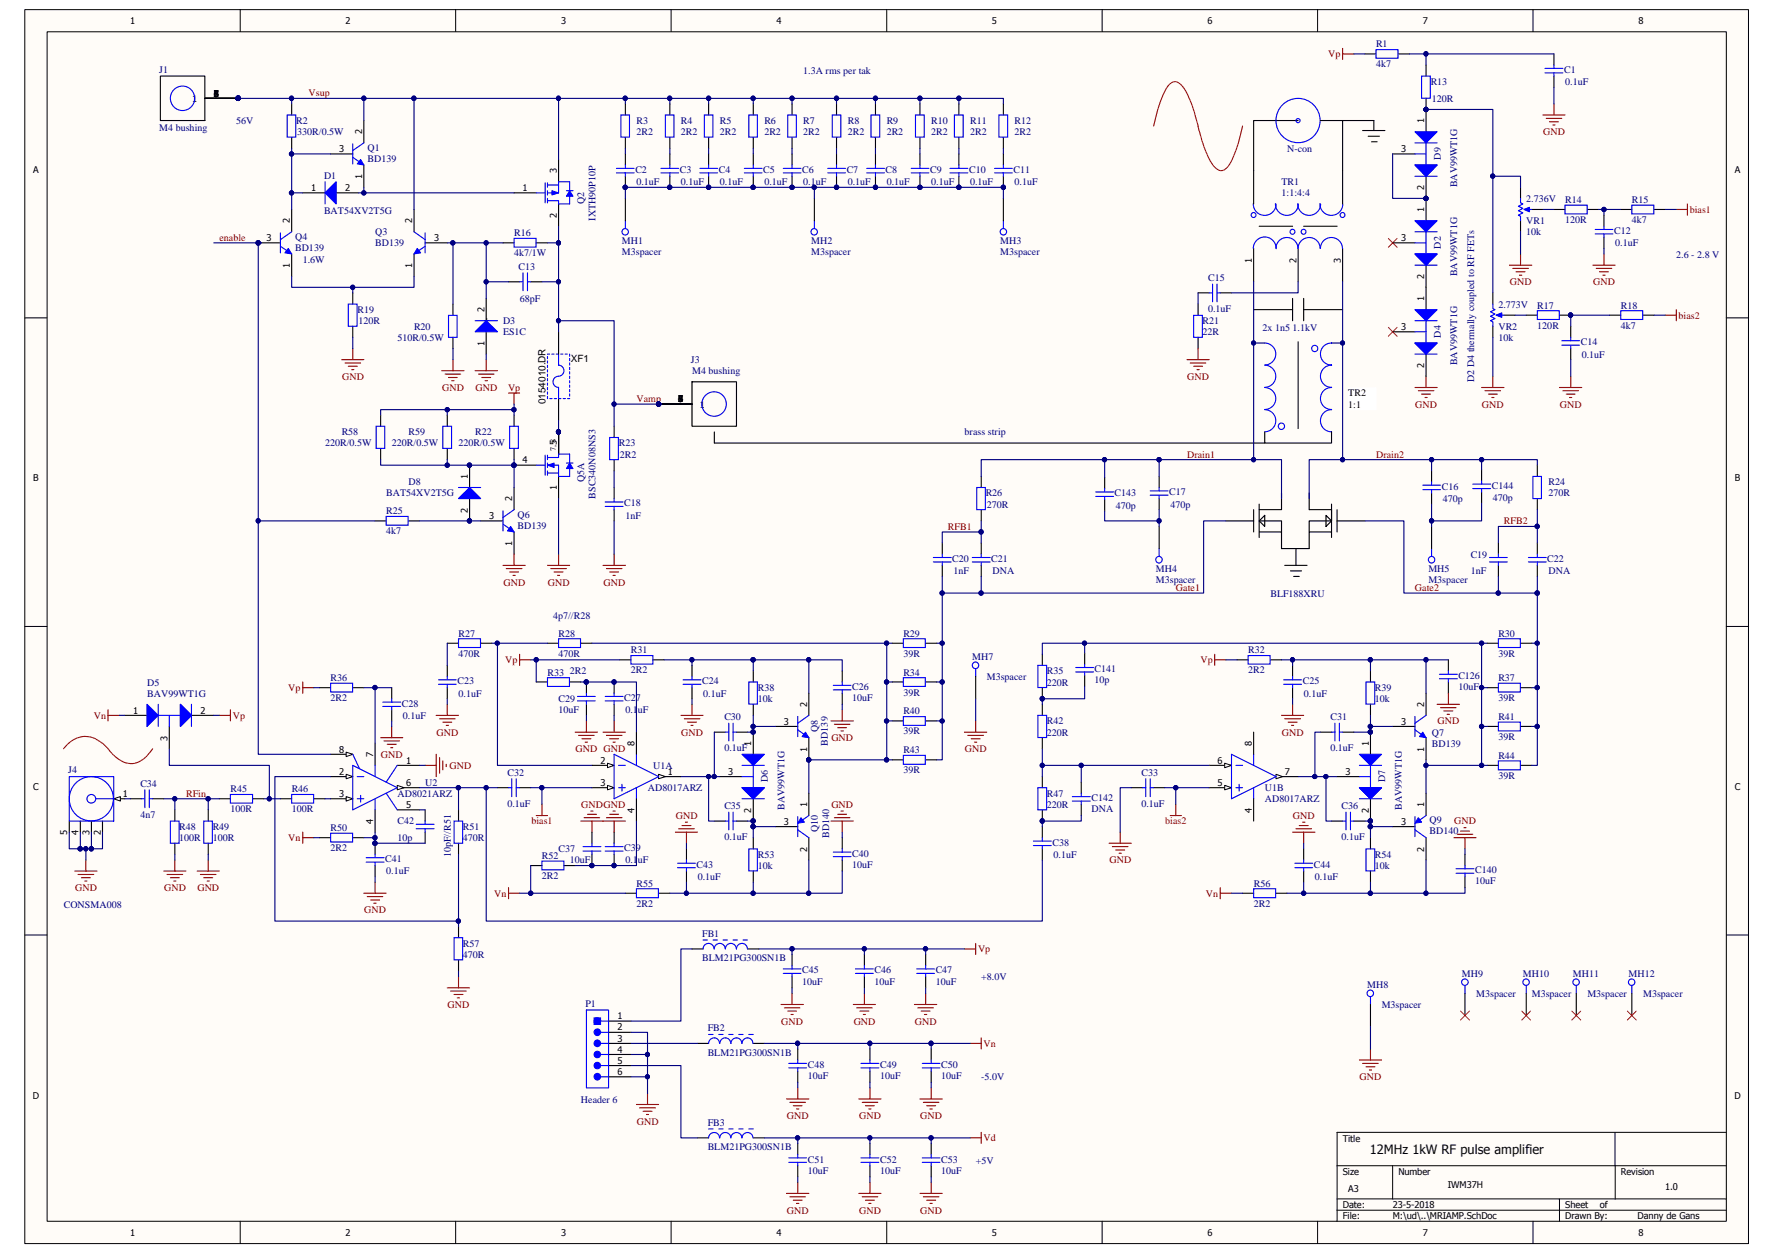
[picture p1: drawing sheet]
<svg xmlns="http://www.w3.org/2000/svg" width="420mm" height="297mm" viewBox="0 0 420 297" stroke-linecap="round" stroke-linejoin="round" font-family="sans-serif">
<defs><g id="words">
<text font-size="3" fill="#080d02" x="324.6" y="273.6">12MHz 1kW RF pulse amplifier</text>
<g font-size="2.4" fill="#000080">
<text x="326.1" y="11.2">R1</text>
<text x="37.8" y="17.3">J1</text>
<text x="190.4" y="17.6">1.3A rms per tak</text>
<text x="326.1" y="16">4k7</text>
<text x="370.7" y="17.3">C1</text>
<text x="339" y="20.2">R13</text>
<text x="370.9" y="20.2">0.1uF</text>
<text x="56" y="29.4">56V</text>
<text x="70.2" y="29.4">R2</text>
<text x="150.8" y="29.4">R3</text>
<text x="161.4" y="29.4">R4</text>
<text x="170.6" y="29.4">R5</text>
<text x="181.1" y="29.4">R6</text>
<text x="190.4" y="29.4">R7</text>
<text x="200.9" y="29.4">R8</text>
<text x="210.1" y="29.4">R9</text>
<text x="220.7" y="29.4">R10</text>
<text x="229.9" y="29.4">R11</text>
<text x="240.4" y="29.4">R12</text>
<text x="339.3" y="24.1">120R</text>
<text x="37.8" y="31">M4 bushing</text>
<text x="70.4" y="32">330R/0.5W</text>
<text x="87.1" y="35.7">Q1</text>
<text x="150.8" y="32">2R2</text>
<text x="161.4" y="32">2R2</text>
<text x="170.6" y="32">2R2</text>
<text x="181.1" y="32">2R2</text>
<text x="190.4" y="32">2R2</text>
<text x="200.9" y="32">2R2</text>
<text x="210.1" y="32">2R2</text>
<text x="220.7" y="32">2R2</text>
<text x="229.9" y="32">2R2</text>
<text x="240.4" y="32">2R2</text>
<text x="305" y="36">N-con</text>
<text x="87.1" y="38.4">BD139</text>
<text x="150.6" y="41">C2</text>
<text x="161.1" y="41">C3</text>
<text x="170.3" y="41">C4</text>
<text x="180.9" y="41">C5</text>
<text x="190.1" y="41">C6</text>
<text x="200.6" y="41">C7</text>
<text x="209.9" y="41">C8</text>
<text x="220.4" y="41">C9</text>
<text x="229.6" y="41">C10</text>
<text x="240.2" y="41">C11</text>
<text x="341.4" y="37.8" transform="rotate(-90 341.4 37.8)">D9</text>
<text x="76.8" y="42.3">D1</text>
<text x="150.8" y="43.9">0.1uF</text>
<text x="161.4" y="43.9">0.1uF</text>
<text x="170.6" y="43.9">0.1uF</text>
<text x="181.1" y="43.9">0.1uF</text>
<text x="190.4" y="43.9">0.1uF</text>
<text x="200.9" y="43.9">0.1uF</text>
<text x="210.1" y="43.9">0.1uF</text>
<text x="220.7" y="43.9">0.1uF</text>
<text x="229.9" y="43.9">0.1uF</text>
<text x="240.4" y="43.9">0.1uF</text>
<text x="303.7" y="43.9">TR1</text>
<text x="303.7" y="46.5">1:1:4:4</text>
<text x="345.3" y="44.4" transform="rotate(-90 345.3 44.4)">BAV99WT1G</text>
<text x="361.7" y="47.9">2.736V</text>
<text x="76.8" y="50.8">BAT54XV2T5G</text>
<text x="138.5" y="48.4" transform="rotate(-90 138.5 48.4)">Q2</text>
<text x="141.1" y="52.3" transform="rotate(-90 141.1 52.3)">IXTH90P10P</text>
<text x="361.7" y="53.1">VR1</text>
<text x="370.9" y="52.9">120R</text>
<text x="370.9" y="48.1">R14</text>
<text x="386.7" y="52.9">4k7</text>
<text x="386.7" y="48.1">R15</text>
<text x="69.9" y="56.8">Q4</text>
<text x="69.9" y="59.5">BD139</text>
<text x="88.9" y="55.8">Q3</text>
<text x="88.9" y="58.4">BD139</text>
<text x="121.8" y="56">R16</text>
<text x="147.4" y="57.9">MH1</text>
<text x="192.2" y="57.9">MH2</text>
<text x="237" y="57.9">MH3</text>
<text x="341.4" y="58.9" transform="rotate(-90 341.4 58.9)">D2</text>
<text x="361.7" y="55.8">10k</text>
<text x="382.5" y="55.5">C12</text>
<text x="382.8" y="58.4">0.1uF</text>
<text x="71.7" y="62.4">1.6W</text>
<text x="121.8" y="60.8">4k7/1W</text>
<text x="122.9" y="63.9">C13</text>
<text x="147.4" y="60.5">M3spacer</text>
<text x="192.2" y="60.5">M3spacer</text>
<text x="237" y="60.5">M3spacer</text>
<text x="345.3" y="65.5" transform="rotate(-90 345.3 65.5)">BAV99WT1G</text>
<text x="397.2" y="61">2.6 - 2.8 V</text>
<text x="123.2" y="71.6">68pF</text>
<text x="286.3" y="66.6">C15</text>
<text x="84.7" y="74.2">R19</text>
<text x="85" y="76.8">120R</text>
<text x="119.2" y="76.8">D3</text>
<text x="285" y="76.8">R21</text>
<text x="286.3" y="74">0.1uF</text>
<text x="355.1" y="72.9">2.773V</text>
<text x="364.3" y="77.9">120R</text>
<text x="364.3" y="73.2">R17</text>
<text x="384.1" y="77.9">4k7</text>
<text x="384.1" y="73.2">R18</text>
<text x="94.2" y="80.8">510R/0.5W</text>
<text x="98.1" y="78.2">R20</text>
<text x="119.2" y="79.5">ES1C</text>
<text x="285" y="79.5">22R</text>
<text x="299.2" y="78.4">2x 1n5 1.1kV</text>
<text x="341.4" y="80" transform="rotate(-90 341.4 80)">D4</text>
<text x="355.1" y="78.2">VR2</text>
<text x="355.1" y="80.8">10k</text>
<text x="374.6" y="81.9">C14</text>
<text x="163.7" y="86.1">J3</text>
<text x="164" y="88.7">M4 bushing</text>
<text x="345.3" y="86.6" transform="rotate(-90 345.3 86.6)">BAV99WT1G</text>
<text x="374.9" y="84.8">0.1uF</text>
<text x="349.3" y="90.6" transform="rotate(-90 349.3 90.6)">D2 D4 thermally coupled to RF FETs</text>
<text x="77" y="105.8">220R/0.5W</text>
<text x="81" y="103.2">R58</text>
<text x="92.9" y="105.8">220R/0.5W</text>
<text x="96.8" y="103.2">R59</text>
<text x="108.7" y="105.8">220R/0.5W</text>
<text x="112.6" y="103.2">R22</text>
<text x="146.6" y="105.8">R23</text>
<text x="228.6" y="103.2">brass strip</text>
<text x="146.9" y="108.5">2R2</text>
<text x="91.5" y="117.7">BAT54XV2T5G</text>
<text x="96.8" y="115.1">D8</text>
<text x="138.5" y="114.3" transform="rotate(-90 138.5 114.3)">Q5A</text>
<text x="141.1" y="118.2" transform="rotate(-90 141.1 118.2)">BSC340N08NS3</text>
<text x="233.6" y="117.7">R26</text>
<text x="264.1" y="117.7">C143</text>
<text x="277.1" y="117.4">C17</text>
<text x="341.7" y="116.1">C16</text>
<text x="341.9" y="119">470p</text>
<text x="353.5" y="115.9">C144</text>
<text x="353.8" y="118.7">470p</text>
<text x="367" y="117.7">270R</text>
<text x="367" y="115.1">R24</text>
<text x="91.5" y="121.9">R25</text>
<text x="122.6" y="122.7">Q6</text>
<text x="122.6" y="125.3">BD139</text>
<text x="147.9" y="120.1">C18</text>
<text x="148.2" y="123">1nF</text>
<text x="233.8" y="120.4">270R</text>
<text x="264.4" y="120.6">470p</text>
<text x="277.4" y="120.4">470p</text>
<text x="91.5" y="126.7">4k7</text>
<text x="225.7" y="133.3">C20</text>
<text x="226" y="136.1">1nF</text>
<text x="234.9" y="133.3">C21</text>
<text x="235.2" y="136.1">DNA</text>
<text x="273.9" y="135.6">MH4</text>
<text x="338.5" y="135.6">MH5</text>
<text x="348.5" y="136.1">1nF</text>
<text x="348.5" y="132.2">C19</text>
<text x="366.7" y="133.3">C22</text>
<text x="367" y="136.1">DNA</text>
<text x="273.9" y="138.3">M3spacer</text>
<text x="301.1" y="141.4">BLF188XRU</text>
<text x="338.5" y="138.3">M3spacer</text>
<text x="131.1" y="146.7">4p7//R28</text>
<text x="108.7" y="155.7">470R</text>
<text x="108.7" y="150.9">R27</text>
<text x="132.4" y="155.7">470R</text>
<text x="132.4" y="150.9">R28</text>
<text x="149.5" y="154.9">R31</text>
<text x="214.1" y="155.7">39R</text>
<text x="214.1" y="150.9">R29</text>
<text x="295.8" y="154.9">R32</text>
<text x="355.1" y="155.7">39R</text>
<text x="355.1" y="150.9">R30</text>
<text x="78.3" y="161.5">R36</text>
<text x="129.7" y="160.1">R33</text>
<text x="135" y="159.9">2R2</text>
<text x="149.5" y="159.6">2R2</text>
<text x="214.1" y="160.1">R34</text>
<text x="230.4" y="156.5">MH7</text>
<text x="233.8" y="161.2">M3spacer</text>
<text x="248.1" y="159.9">R35</text>
<text x="259.4" y="162">10p</text>
<text x="259.4" y="159.3">C141</text>
<text x="295.8" y="159.6">2R2</text>
<text x="345.6" y="161">C126</text>
<text x="355.1" y="161.5">R37</text>
<text x="34.9" y="162.5">D5</text>
<text x="34.9" y="165.1">BAV99WT1G</text>
<text x="78.3" y="166.2">2R2</text>
<text x="95.2" y="167.5">C28</text>
<text x="108.4" y="162.3">C23</text>
<text x="108.7" y="165.1">0.1uF</text>
<text x="132.4" y="166.5">C29</text>
<text x="147.9" y="166.2">C27</text>
<text x="166.4" y="162.3">C24</text>
<text x="166.7" y="165.1">0.1uF</text>
<text x="179.6" y="166.5">10k</text>
<text x="179.6" y="163.8">R38</text>
<text x="202" y="166.2">10uF</text>
<text x="202" y="163.6">C26</text>
<text x="214.1" y="164.9">39R</text>
<text x="248.1" y="162.5">220R</text>
<text x="308.7" y="162.3">C25</text>
<text x="309" y="165.1">0.1uF</text>
<text x="325.8" y="166.5">10k</text>
<text x="325.8" y="163.8">R39</text>
<text x="345.6" y="163.6">10uF</text>
<text x="355.1" y="166.2">39R</text>
<text x="95.5" y="170.4">0.1uF</text>
<text x="132.4" y="169.1">10uF</text>
<text x="148.2" y="169.1">0.1uF</text>
<text x="171.7" y="170.7">C30</text>
<text x="193.8" y="173.6" transform="rotate(-90 193.8 173.6)">Q8</text>
<text x="214.1" y="169.4">R40</text>
<text x="248.1" y="171.7">R42</text>
<text x="315.3" y="170.7">C31</text>
<text x="355.1" y="170.7">R41</text>
<text x="171.7" y="178.1">0.1uF</text>
<text x="196.2" y="176.7" transform="rotate(-90 196.2 176.7)">BD139</text>
<text x="214.1" y="174.1">39R</text>
<text x="214.1" y="178.6">R43</text>
<text x="248.1" y="174.4">220R</text>
<text x="315.3" y="178.1">0.1uF</text>
<text x="339.3" y="174.4">Q7</text>
<text x="339.3" y="177">BD139</text>
<text x="355.1" y="175.4">39R</text>
<text x="355.1" y="179.9">R44</text>
<text x="16.2" y="183.3">J4</text>
<text x="120.3" y="183.9">C32</text>
<text x="154.8" y="182.3">U1A</text>
<text x="181.9" y="185.4" transform="rotate(-90 181.9 185.4)">D6</text>
<text x="214.1" y="183.3">39R</text>
<text x="270.5" y="183.9">C33</text>
<text x="328.2" y="185.4" transform="rotate(-90 328.2 185.4)">D7</text>
<text x="355.1" y="184.7">39R</text>
<text x="33.3" y="186.5">C34</text>
<text x="54.6" y="187.8">R45</text>
<text x="69.1" y="187.8">R46</text>
<text x="94.2" y="188.8">AD8021ARZ</text>
<text x="100.7" y="186.2">U2</text>
<text x="120.3" y="191.3">0.1uF</text>
<text x="153.5" y="187.5">AD8017ARZ</text>
<text x="171.7" y="191.8">C35</text>
<text x="248.1" y="191.5">220R</text>
<text x="248.1" y="188.8">R47</text>
<text x="258.6" y="189.9">C142</text>
<text x="270.5" y="191.3">0.1uF</text>
<text x="299.8" y="187.5">U1B</text>
<text x="299.8" y="190.2">AD8017ARZ</text>
<text x="317.9" y="191.8">C36</text>
<text x="33.3" y="193.9">4n7</text>
<text x="42.5" y="196.8">R48</text>
<text x="50.4" y="196.8">R49</text>
<text x="54.6" y="192.6">100R</text>
<text x="69.1" y="192.6">100R</text>
<text x="78.3" y="197">R50</text>
<text x="94.2" y="195.5">C42</text>
<text x="109.7" y="196.8">R51</text>
<text x="185.9" y="192" transform="rotate(-90 185.9 192)">BAV99WT1G</text>
<text x="193.8" y="197.3" transform="rotate(-90 193.8 197.3)">Q10</text>
<text x="258.6" y="192.6">DNA</text>
<text x="332.2" y="192" transform="rotate(-90 332.2 192)">BAV99WT1G</text>
<text x="338.7" y="195.2">Q9</text>
<text x="338.7" y="197.8">BD140</text>
<text x="42.5" y="199.4">100R</text>
<text x="50.4" y="199.4">100R</text>
<text x="78.3" y="201.8">2R2</text>
<text x="94.2" y="199.4">10p</text>
<text x="106.8" y="203.2" transform="rotate(-90 106.8 203.2)">10pF//R51</text>
<text x="109.7" y="199.4">470R</text>
<text x="128.4" y="203.6">R52</text>
<text x="132.4" y="202.1">C37</text>
<text x="147.9" y="201.8">C39</text>
<text x="171.7" y="199.1">0.1uF</text>
<text x="179.6" y="203.4">R53</text>
<text x="196.5" y="198.6" transform="rotate(-90 196.5 198.6)">BD140</text>
<text x="202" y="203.1">C40</text>
<text x="249.4" y="200.4">C38</text>
<text x="249.7" y="203.4">0.1uF</text>
<text x="317.9" y="199.1">0.1uF</text>
<text x="325.8" y="203.4">R54</text>
<text x="91.3" y="204.4">C41</text>
<text x="91.5" y="207.3">0.1uF</text>
<text x="128.4" y="208.4">2R2</text>
<text x="135" y="204.7">10uF</text>
<text x="148.2" y="204.7">0.1uF</text>
<text x="165" y="205.7">C43</text>
<text x="165.3" y="208.6">0.1uF</text>
<text x="179.6" y="206">10k</text>
<text x="202" y="205.7">10uF</text>
<text x="311.4" y="205.7">C44</text>
<text x="311.6" y="208.6">0.1uF</text>
<text x="325.8" y="206">10k</text>
<text x="349.6" y="209.7">10uF</text>
<text x="349.6" y="207.1">C140</text>
<text x="15.1" y="215.2">CONSMA008</text>
<text x="150.8" y="215">2R2</text>
<text x="150.8" y="210.2">R55</text>
<text x="297.1" y="215">2R2</text>
<text x="297.1" y="210.2">R56</text>
<text x="109.7" y="227.1">470R</text>
<text x="109.7" y="224.5">R57</text>
<text x="166.4" y="222.1">FB1</text>
<text x="166.4" y="227.9">BLM21PG300SN1B</text>
<text x="190.1" y="233.4">10uF</text>
<text x="190.1" y="230.8">C45</text>
<text x="207.3" y="233.4">10uF</text>
<text x="207.3" y="230.8">C46</text>
<text x="221.7" y="233.4">10uF</text>
<text x="221.7" y="230.8">C47</text>
<text x="232.5" y="232.4">+8.0V</text>
<text x="346.4" y="231.6">MH9</text>
<text x="360.9" y="231.6">MH10</text>
<text x="372.7" y="231.6">MH11</text>
<text x="385.9" y="231.6">MH12</text>
<text x="138.7" y="238.7">P1</text>
<text x="324" y="234.2">MH8</text>
<text x="327.4" y="238.9">M3spacer</text>
<text x="349.8" y="236.3">M3spacer</text>
<text x="363" y="236.3">M3spacer</text>
<text x="376.2" y="236.3">M3spacer</text>
<text x="389.4" y="236.3">M3spacer</text>
<text x="167.7" y="244.5">FB2</text>
<text x="167.7" y="250.3">BLM21PG300SN1B</text>
<text x="191.4" y="255.8">10uF</text>
<text x="191.4" y="253.2">C48</text>
<text x="208.6" y="255.8">10uF</text>
<text x="208.6" y="253.2">C49</text>
<text x="223" y="255.8">10uF</text>
<text x="223" y="253.2">C50</text>
<text x="232.5" y="256.1">-5.0V</text>
<text x="137.7" y="261.4">Header 6</text>
<text x="167.7" y="266.9">FB3</text>
<text x="167.7" y="272.7">BLM21PG300SN1B</text>
<text x="191.4" y="275.6">C51</text>
<text x="208.6" y="275.6">C52</text>
<text x="223" y="275.6">C53</text>
<text x="231.2" y="275.8">+5V</text>
<text x="191.4" y="278.2">10uF</text>
<text x="208.6" y="278.2">10uF</text>
<text x="223" y="278.2">10uF</text>
</g>
<g font-size="2.4" fill="#800000">
<text x="314.8" y="13.6">Vp</text>
<text x="73.1" y="22.8">Vsup</text>
<text x="365.7" y="32">GND</text>
<text x="400.4" y="50.5">bias1</text>
<text x="52" y="57.1">enable</text>
<text x="357.8" y="67.6">GND</text>
<text x="377.6" y="67.6">GND</text>
<text x="397.8" y="75.5">bias2</text>
<text x="81.1" y="90">GND</text>
<text x="104.8" y="92.7">GND</text>
<text x="112.7" y="92.7">GND</text>
<text x="120.4" y="92.7">Vp</text>
<text x="150.8" y="95.3">Vamp</text>
<text x="281.3" y="90">GND</text>
<text x="335.4" y="96.6">GND</text>
<text x="351.2" y="96.6">GND</text>
<text x="369.6" y="96.6">GND</text>
<text x="281.3" y="108.5">Drain1</text>
<text x="326.1" y="108.5">Drain2</text>
<text x="224.7" y="125.6">RFB1</text>
<text x="356.4" y="124.3">RFB2</text>
<text x="119.3" y="138.8">GND</text>
<text x="129.8" y="138.8">GND</text>
<text x="143" y="138.8">GND</text>
<text x="278.7" y="140.1">Gate1</text>
<text x="335.3" y="140.1">Gate2</text>
<text x="119.7" y="157.2">Vp</text>
<text x="284.5" y="157.2">Vp</text>
<text x="68.3" y="163.8">Vp</text>
<text x="22.2" y="170.4">Vn</text>
<text x="55.1" y="170.4">Vp</text>
<text x="340.6" y="171.7">GND</text>
<text x="90.3" y="179.7">GND</text>
<text x="103.5" y="174.4">GND</text>
<text x="136.4" y="178.3">GND GND</text>
<text x="161.4" y="174.4">GND</text>
<text x="197" y="175.7">GND</text>
<text x="228.6" y="178.3">GND</text>
<text x="303.8" y="174.4">GND</text>
<text x="106.5" y="182.3">GND</text>
<text x="44.1" y="188.8">RFin</text>
<text x="137.7" y="191.5">GNDGND</text>
<text x="197" y="191.5">GND</text>
<text x="125.9" y="195.5">bias1</text>
<text x="160.1" y="194.1">GND</text>
<text x="276.1" y="195.5">bias2</text>
<text x="306.4" y="194.1">GND</text>
<text x="344.6" y="195.5">GND</text>
<text x="68.3" y="199.4">Vn</text>
<text x="262.9" y="204.7">GND</text>
<text x="17.8" y="211.3">GND</text>
<text x="38.9" y="211.3">GND</text>
<text x="46.8" y="211.3">GND</text>
<text x="117.1" y="212.6">Vn</text>
<text x="285.8" y="212.6">Vn</text>
<text x="86.3" y="216.5">GND</text>
<text x="231.8" y="225.8">Vp</text>
<text x="106.1" y="238.9">GND</text>
<text x="185.2" y="242.9">GND</text>
<text x="202.3" y="242.9">GND</text>
<text x="216.8" y="242.9">GND</text>
<text x="233.1" y="248.2">Vn</text>
<text x="322.2" y="256.1">GND</text>
<text x="150.9" y="266.6">GND</text>
<text x="186.5" y="265.3">GND</text>
<text x="203.6" y="265.3">GND</text>
<text x="218.1" y="265.3">GND</text>
<text x="233.1" y="270.6">Vd</text>
<text x="186.5" y="287.7">GND</text>
<text x="203.6" y="287.7">GND</text>
<text x="218.1" y="287.7">GND</text>
</g>
<g font-size="2.4">
<text x="135.3" y="85.8">XF1</text>
<text x="129.2" y="95.8" transform="rotate(-90 129.2 95.8)">0154010.DR</text>
<text x="319.5" y="94">TR2</text>
<text x="319.5" y="96.6">1:1</text>
</g>
<g font-size="2.2">
<text x="30.8" y="5.8">1</text>
<text x="81.9" y="5.8">2</text>
<text x="133" y="5.8">3</text>
<text x="184" y="5.8">4</text>
<text x="235.1" y="5.8">5</text>
<text x="286.1" y="5.8">6</text>
<text x="337.2" y="5.8">7</text>
<text x="388.3" y="5.8">8</text>
<text x="50.7" y="22.9">1</text>
<text x="50.7" y="22.9">2</text>
<text x="50.7" y="22.9">3</text>
<text x="50.7" y="22.9">4</text>
<text x="50.7" y="22.9">5</text>
<text x="50.7" y="22.9">6</text>
<text x="50.7" y="22.9">7</text>
<text x="50.7" y="22.9">8</text>
<text x="45.5" y="24.2">1</text>
<text x="337.5" y="29.1" transform="rotate(-90 337.5 29.1)">1</text>
<text x="85.8" y="31.8" transform="rotate(-90 85.8 31.8)">2</text>
<text x="7.9" y="41">A</text>
<text x="80.3" y="36.1">3</text>
<text x="131.9" y="41" transform="rotate(-90 131.9 41)">3</text>
<text x="332" y="36.1">3</text>
<text x="411.1" y="41">A</text>
<text x="73.7" y="45.3">1</text>
<text x="81.8" y="45.3">2</text>
<text x="85.8" y="42.5" transform="rotate(-90 85.8 42.5)">1</text>
<text x="123.8" y="45.3">1</text>
<text x="337.5" y="45.1" transform="rotate(-90 337.5 45.1)">2</text>
<text x="68.7" y="52.9" transform="rotate(-90 68.7 52.9)">2</text>
<text x="97.7" y="52.9" transform="rotate(-90 97.7 52.9)">2</text>
<text x="131.9" y="51.7" transform="rotate(-90 131.9 51.7)">2</text>
<text x="337.5" y="50.2" transform="rotate(-90 337.5 50.2)">1</text>
<text x="63.2" y="57.1">3</text>
<text x="102.9" y="57.1">3</text>
<text x="332" y="57.1">3</text>
<text x="68.7" y="63.5" transform="rotate(-90 68.7 63.5)">1</text>
<text x="97.7" y="63.5" transform="rotate(-90 97.7 63.5)">1</text>
<text x="296.7" y="62.2" transform="rotate(-90 296.7 62.2)">1</text>
<text x="307.2" y="62.2" transform="rotate(-90 307.2 62.2)">2</text>
<text x="317.7" y="62.2" transform="rotate(-90 317.7 62.2)">3</text>
<text x="337.5" y="71.3" transform="rotate(-90 337.5 71.3)">1</text>
<text x="337.5" y="66.2" transform="rotate(-90 337.5 66.2)">2</text>
<text x="114.8" y="74" transform="rotate(-90 114.8 74)">2</text>
<text x="114.8" y="82" transform="rotate(-90 114.8 82)">1</text>
<text x="116.1" y="78.7" transform="rotate(-90 116.1 78.7)">- +</text>
<text x="332" y="78.2">3</text>
<text x="337.5" y="87.2" transform="rotate(-90 337.5 87.2)">2</text>
<text x="160.7" y="95.4">2</text>
<text x="160.7" y="95.4">3</text>
<text x="160.7" y="95.4">4</text>
<text x="160.7" y="95.4">5</text>
<text x="160.7" y="95.4">6</text>
<text x="160.7" y="95.4">7</text>
<text x="160.7" y="95.4">8</text>
<text x="160.7" y="95.4">1</text>
<text x="165.9" y="96.7">1</text>
<text x="131.9" y="105.6" transform="rotate(-90 131.9 105.6)">5</text>
<text x="110.9" y="113.5" transform="rotate(-90 110.9 113.5)">1</text>
<text x="123.8" y="109.9">4</text>
<text x="7.9" y="114.1">B</text>
<text x="121.4" y="118.7" transform="rotate(-90 121.4 118.7)">2</text>
<text x="131.9" y="116.2" transform="rotate(-90 131.9 116.2)">1</text>
<text x="411.1" y="114.1">B</text>
<text x="110.9" y="121.5" transform="rotate(-90 110.9 121.5)">2</text>
<text x="115.9" y="123">3</text>
<text x="121.4" y="129.4" transform="rotate(-90 121.4 129.4)">1</text>
<text x="191.3" y="167.5" transform="rotate(-90 191.3 167.5)">2</text>
<text x="337.5" y="167.5" transform="rotate(-90 337.5 167.5)">2</text>
<text x="31.6" y="169.2">1</text>
<text x="47.5" y="169.2">2</text>
<text x="185.7" y="171.8">3</text>
<text x="332" y="171.8">3</text>
<text x="39.7" y="175.6" transform="rotate(-90 39.7 175.6)">3</text>
<text x="80.3" y="178.4">8</text>
<text x="88.5" y="179.4" transform="rotate(-90 88.5 179.4)">7</text>
<text x="150.4" y="176.7" transform="rotate(-90 150.4 176.7)">8</text>
<text x="178" y="176.7" transform="rotate(-90 178 176.7)">1</text>
<text x="191.3" y="178.2" transform="rotate(-90 191.3 178.2)">1</text>
<text x="296.7" y="176.7" transform="rotate(-90 296.7 176.7)">8</text>
<text x="324.3" y="176.7" transform="rotate(-90 324.3 176.7)">1</text>
<text x="337.5" y="178.2" transform="rotate(-90 337.5 178.2)">1</text>
<text x="80.3" y="183.6">2</text>
<text x="96.3" y="181">1</text>
<text x="142.3" y="181">2</text>
<text x="158.2" y="183.6">1</text>
<text x="172.6" y="183.6">3</text>
<text x="288.5" y="181">6</text>
<text x="304.5" y="183.6">7</text>
<text x="318.8" y="183.6">3</text>
<text x="7.9" y="187.3">C</text>
<text x="29.1" y="188.9">1</text>
<text x="80.3" y="188.9">3</text>
<text x="96.3" y="191.6">5</text>
<text x="96.3" y="186.3">6</text>
<text x="142.3" y="186.3">3</text>
<text x="191.3" y="191.2" transform="rotate(-90 191.3 191.2)">1</text>
<text x="288.5" y="186.3">5</text>
<text x="337.5" y="191.2" transform="rotate(-90 337.5 191.2)">1</text>
<text x="411.1" y="187.3">C</text>
<text x="15.9" y="198" transform="rotate(-90 15.9 198)">5</text>
<text x="18.6" y="198" transform="rotate(-90 18.6 198)">4</text>
<text x="21.2" y="198" transform="rotate(-90 21.2 198)">3</text>
<text x="23.9" y="198" transform="rotate(-90 23.9 198)">2</text>
<text x="88.5" y="195.3" transform="rotate(-90 88.5 195.3)">4</text>
<text x="150.4" y="192.7" transform="rotate(-90 150.4 192.7)">4</text>
<text x="178" y="192.7" transform="rotate(-90 178 192.7)">2</text>
<text x="185.7" y="195.5">3</text>
<text x="296.7" y="192.7" transform="rotate(-90 296.7 192.7)">4</text>
<text x="324.3" y="192.7" transform="rotate(-90 324.3 192.7)">2</text>
<text x="332" y="195.5">3</text>
<text x="191.3" y="201.9" transform="rotate(-90 191.3 201.9)">2</text>
<text x="337.5" y="201.9" transform="rotate(-90 337.5 201.9)">2</text>
<text x="146.3" y="241.6">1</text>
<text x="146.3" y="244.3">2</text>
<text x="146.3" y="246.9">3</text>
<text x="146.3" y="249.6">4</text>
<text x="146.3" y="252.2">5</text>
<text x="146.3" y="254.8">6</text>
<text x="7.8" y="260.4">D</text>
<text x="411" y="260.4">D</text>
<text x="318.2" y="270.6">Title</text>
<text x="318.2" y="278.6">Size</text>
<text x="331.4" y="278.6">Number</text>
<text x="343.1" y="281.6">IWM37H</text>
<text x="384.1" y="278.6">Revision</text>
<text x="318.2" y="286.5">Date:</text>
<text x="319.5" y="282.5">A3</text>
<text x="330.1" y="286.5">23-5-2018</text>
<text x="370.9" y="286.5">Sheet</text>
<text x="379.1" y="286.5">of</text>
<text x="394.6" y="282">1.0</text>
<text x="30.8" y="293">1</text>
<text x="81.9" y="293">2</text>
<text x="133" y="293">3</text>
<text x="184" y="293">4</text>
<text x="235.1" y="293">5</text>
<text x="286.1" y="293">6</text>
<text x="318.2" y="289.1">File:</text>
<text x="330.1" y="289.1">M:\ud\..\MRIAMP.SchDoc</text>
<text x="337.2" y="293">7</text>
<text x="370.9" y="289.1">Drawn By:</text>
<text x="388.1" y="289.1">Danny de Gans</text>
<text x="388.3" y="293">8</text>
</g>
<text font-size="1.9" fill="#080d02" x="131.7" y="106.9" transform="rotate(-90 131.7 106.9)">7, 8</text>
</g></defs>
<path d="M5.9 2.3h408.4v292.5h-408.4z" fill="#fffcf8"/>
<path d="M5.9 2.3h408.4v292.5h-408.4z" fill="none" stroke="#000" stroke-width=".24"/>
<path d="M11.2 7.6h397.9v281.9h-397.9z" fill="#fffcf8"/>
<g fill="none" stroke="#000" stroke-width=".24">
<path d="M11.2 7.5h397.9v282h-397.9zM56.9 2.2v5.3M108 2.2v5.3M159 2.2v5.3M210.1 2.2v5.3M261.2 2.2v5.3M312.2 2.2v5.3M363.3 2.2v5.3M5.9 75.4h5.2M409.1 75.4h5.3M5.9 148.5h5.2M409.1 148.5h5.3"/>
<path d="M5.9 221.7h5.2M409.1 221.7h5.3M316.9 276.4h92.2M330 276.4v7.8M382.7 268.5v7.9M382.8 276.4v7.8M409.1 268.4h-92.2v21.1M56.9 289.5v5.3M108 289.5v5.3M159 289.5v5.3M210.1 289.5v5.3M261.2 289.5v5.3"/>
<path d="M312.2 289.5v5.3M316.9 284.2h92.2M316.9 286.9h92.2M363.3 289.5v5.3M369.6 284.2v5.3"/>
</g>
<path d="M78.3 36.5h5.3M86.2 28.6v5.3M86.2 39.1v5.3" fill="none" stroke="#000" stroke-width=".26"/>
<path d="M83.6 37.3l2.6 1.8M83.6 34.1v4.8M86.2 33.9l-2.6 1.8" fill="none" stroke="#00f" stroke-width=".26"/>
<path d="M85.5 37.8l.7 1.3-1.5-.2z" fill="#00f"/>
<path d="M85.5 37.8l.7 1.3-1.5-.2z" fill="none" stroke="#00f" stroke-width=".24"/>
<path d="M183.8 196h5.2M191.7 188v5.3M191.7 198.6v5.3" fill="none" stroke="#000" stroke-width=".26"/>
<path d="M189 193.6v4.7M189 196.7l2.7 1.9M191.7 193.3l-1.9 1.3" fill="none" stroke="#00f" stroke-width=".26"/>
<path d="M189.8 193.8l.8 1.1-1.6 .3z" fill="#00f"/>
<path d="M189.8 193.8l.8 1.1-1.6 .3z" fill="none" stroke="#00f" stroke-width=".24"/>
<path d="M98.1 49.7v5.2M100.7 57.6h5.3M83.6 69.4v2.7M83.6 77.3v2.7M98.1 60.2v5.3" fill="none" stroke="#000" stroke-width=".26"/>
<path d="M98.1 54.9l2.6 1.9M100.7 58.4l-2.6 1.8M100.7 55.2v4.7M82.5 72.1h2.1v5.2h-2.1z" fill="none" stroke="#00f" stroke-width=".26"/>
<path d="M98.9 58.9l.8 1-1.6 .3z" fill="#00f"/>
<path d="M98.9 58.9l.8 1-1.6 .3z" fill="none" stroke="#00f" stroke-width=".24"/>
<path d="M61.2 57.6h5.3M69.1 49.7v5.2" fill="none" stroke="#000" stroke-width=".26"/>
<circle cx="61.2" cy="57.6" r=".5" fill="#000080"/>
<circle cx="61.2" cy="57.6" r=".5" fill="none" stroke="#000080" stroke-width=".24"/>
<path d="M69.1 60.2v5.3" fill="none" stroke="#000" stroke-width=".26"/>
<path d="M66.5 58.4l2.6 1.8M66.5 55.2v4.7M69.1 54.9l-2.6 1.9" fill="none" stroke="#00f" stroke-width=".26"/>
<path d="M68.3 58.9l.8 1.3-1.6-.3z" fill="#00f"/>
<path d="M68.3 58.9l.8 1.3-1.6-.3z" fill="none" stroke="#00f" stroke-width=".24"/>
<circle cx="61.2" cy="57.6" r=".5" fill="#000080"/>
<circle cx="61.2" cy="57.6" r=".5" fill="none" stroke="#000080" stroke-width=".24"/>
<path d="M69.1 24.6v2.7M69.1 32.6v2.6M148.2 24.6v2.7M148.2 32.6v2.6M148.2 41.8v2.6" fill="none" stroke="#000" stroke-width=".26"/>
<path d="M68.1 27.3h2v5.2h-2zM147.1 27.3h2.1v5.2h-2.1z" fill="none" stroke="#00f" stroke-width=".26"/>
<circle cx="148.2" cy="44.4" r=".51" fill="#000080"/>
<circle cx="148.2" cy="44.4" r=".51" fill="none" stroke="#000080" stroke-width=".24"/>
<path d="M148.2 36.5v2.6" fill="none" stroke="#000" stroke-width=".26"/>
<path d="M146.1 39.9h4.2M148.2 39.1v.8M146.1 41h4.2M148.2 41v.8" fill="none" stroke="#00f" stroke-width=".26"/>
<circle cx="148.2" cy="44.4" r=".51" fill="#000080"/>
<circle cx="148.2" cy="44.4" r=".51" fill="none" stroke="#000080" stroke-width=".24"/>
<path d="M119.2 57.6h2.6M127.1 57.6h2.6M107.3 72.1v2.6M107.3 80v2.6M115.2 70.7v5.3M115.2 78.7v5.2M120.5 66.8h2.6M125.8 66.8h2.6" fill="none" stroke="#000" stroke-width=".26"/>
<path d="M121.8 56.5h5.2v2.1h-5.2zM106.3 74.8h2v5.2h-2zM123.1 66.8h.8M123.9 64.7v4.2M125 64.7v4.2M125 66.8h.8" fill="none" stroke="#00f" stroke-width=".26"/>
<path d="M81 85.3h5.2M81.8 86.1h3.7M82.5 86.8h2.2M83.3 87.6h.6M83.6 82.6v2.7" fill="none" stroke="#800000" stroke-width=".26"/>
<path d="M112.6 78.7l2.6-2.7 2.7 2.7z" fill="#00f"/>
<path d="M112.6 78.7l2.6-2.7 2.7 2.7zM112.6 76h5.3M119.2 124.2l2.6 1.9M119.2 121.1v4.8M121.8 120.8l-2.6 1.9" fill="none" stroke="#00f" stroke-width=".26"/>
<path d="M104.7 87.9h5.3M105.5 88.7h3.7M106.3 89.5h2.1M107 90.3h.6M107.3 85.3v2.6M112.6 87.9h5.3M113.4 88.7h3.7M114.2 89.5h2.1M115 90.3h.5M115.2 85.3v2.6" fill="none" stroke="#800000" stroke-width=".26"/>
<path d="M121.8 115.6v5.2M113.9 123.5h5.3M121.8 126.1v5.3" fill="none" stroke="#000" stroke-width=".26"/>
<path d="M121 124.8l.8 1.3-1.5-.2z" fill="#00f"/>
<path d="M121 124.8l.8 1.3-1.5-.2z" fill="none" stroke="#00f" stroke-width=".24"/>
<path d="M119.2 134h5.2M120 134.8h3.7M120.8 135.6h2.1M121.6 136.4h.5M121.8 131.4v2.6M129.7 134h5.3M130.5 134.8h3.7M131.3 135.6h2.1M132.1 136.4h.5M132.4 131.4v2.6" fill="none" stroke="#800000" stroke-width=".26"/>
<path d="M132.4 102.4v5.3M88.9 123.5h2.6M96.8 123.5h2.6" fill="none" stroke="#000" stroke-width=".26"/>
<path d="M91.5 122.4h5.2v2.1h-5.2z" fill="none" stroke="#00f" stroke-width=".26"/>
<circle cx="132.3" cy="102.4" r=".5" fill="#000080"/>
<circle cx="132.3" cy="102.4" r=".5" fill="none" stroke="#000080" stroke-width=".24"/>
<path d="M132.4 102.4v5.3" fill="none" stroke="#000" stroke-width=".26"/>
<circle cx="132.3" cy="102.4" r=".5" fill="#000080"/>
<circle cx="132.3" cy="102.4" r=".5" fill="none" stroke="#000080" stroke-width=".24"/>
<path d="M121.8 110.3h5.3" fill="none" stroke="#000" stroke-width=".26"/>
<circle cx="121.8" cy="110.3" r=".51" fill="#000080"/>
<circle cx="121.8" cy="110.3" r=".51" fill="none" stroke="#000080" stroke-width=".24"/>
<path d="M132.4 102.4v5.3" fill="none" stroke="#000" stroke-width=".26"/>
<circle cx="132.3" cy="102.4" r=".5" fill="#000080"/>
<circle cx="132.3" cy="102.4" r=".5" fill="none" stroke="#000080" stroke-width=".24"/>
<path d="M132.4 112.9v5.3" fill="none" stroke="#000" stroke-width=".26"/>
<path d="M127.1 110.3h2.1M129.2 107.9v4.7M129.7 108.5h2.7M129.7 110.3h2.7v2.6M129.7 112.1h2.7M129.7 107.9v1.1M129.7 109.8v1M129.7 111.6v1" fill="none" stroke="#00f" stroke-width=".26"/>
<path d="M129.7 110.3l1.6-.5v1z" fill="#00f"/>
<path d="M129.7 110.3l1.6-.5v1z" fill="none" stroke="#00f" stroke-width=".24"/>
<path d="M132.4 107.7v.8M135 111.1v1.8h-2.6M135 107.7v2.1" fill="none" stroke="#00f" stroke-width=".26"/>
<path d="M132.4 102.4v5.3" fill="none" stroke="#000" stroke-width=".26"/>
<circle cx="132.3" cy="102.4" r=".5" fill="#000080"/>
<circle cx="132.3" cy="102.4" r=".5" fill="none" stroke="#000080" stroke-width=".24"/>
<path d="M135 109.8l.8 1.3h-1.6z" fill="#00f"/>
<path d="M135 109.8l.8 1.3h-1.6z" fill="none" stroke="#00f" stroke-width=".24"/>
<path d="M132.4 107.7h2.6M134.2 109.8h1.6" fill="none" stroke="#00f" stroke-width=".26"/>
<circle cx="132.3" cy="102.4" r=".5" fill="#000080"/>
<circle cx="132.3" cy="102.4" r=".5" fill="none" stroke="#000080" stroke-width=".24"/>
<circle cx="132.3" cy="102.4" r=".5" fill="#000080"/>
<circle cx="132.3" cy="102.4" r=".5" fill="none" stroke="#000080" stroke-width=".24"/>
<circle cx="121.8" cy="110.3" r=".51" fill="#000080"/>
<circle cx="121.8" cy="110.3" r=".51" fill="none" stroke="#000080" stroke-width=".24"/>
<circle cx="132.3" cy="102.4" r=".5" fill="#000080"/>
<circle cx="132.3" cy="102.4" r=".5" fill="none" stroke="#000080" stroke-width=".24"/>
<circle cx="132.3" cy="102.4" r=".5" fill="#000080"/>
<circle cx="132.3" cy="102.4" r=".5" fill="none" stroke="#000080" stroke-width=".24"/>
<path d="M156.1 184.1h5.3" fill="none" stroke="#000" stroke-width=".26"/>
<path d="M156.1 183.6l1.6 .5-1.6 .5z" fill="#fffcf8"/>
<path d="M156.1 183.6l1.6 .5-1.6 .5z" fill="none" stroke="#000" stroke-width=".24"/>
<path d="M140.3 181.4h5.2" fill="none" stroke="#000" stroke-width=".26"/>
<path d="M144 180.9l1.5 .5-1.5 .6z" fill="#fffcf8"/>
<path d="M144 180.9l1.5 .5-1.5 .6z" fill="none" stroke="#000" stroke-width=".24"/>
<path d="M140.3 186.7h5.2" fill="none" stroke="#000" stroke-width=".26"/>
<path d="M144 186.2l1.5 .5-1.5 .5z" fill="#fffcf8"/>
<path d="M144 186.2l1.5 .5-1.5 .5z" fill="none" stroke="#000" stroke-width=".24"/>
<path d="M145.5 178.8l10.6 5.3-10.6 5.3zM150.8 178.8v2.6M83.6 181.4l10.5 5.3M84.7 184.1h1.5M84.7 189.4h1.5M85.5 188.6v1.6M146.6 181.4h1.6M146.6 186.7h1.6M147.4 185.9v1.6M150.8 186.7v2.7" fill="none" stroke="#00f" stroke-width=".26"/>
<path d="M150.8 173.6v5.2M78.3 184.1h5.3M94.1 181.4h5.3M150.8 189.4v5.2" fill="none" stroke="#000" stroke-width=".26"/>
<path d="M82 183.6l1.6 .5-1.6 .5z" fill="#fffcf8"/>
<path d="M82 183.6l1.6 .5-1.6 .5z" fill="none" stroke="#000" stroke-width=".24"/>
<path d="M78.3 189.4h5.3" fill="none" stroke="#000" stroke-width=".26"/>
<path d="M82 188.8l1.6 .6-1.6 .5z" fill="#fffcf8"/>
<path d="M82 188.8l1.6 .6-1.6 .5z" fill="none" stroke="#000" stroke-width=".24"/>
<path d="M88.9 192v5.3M94.1 192h5.3M94.1 186.7h5.3" fill="none" stroke="#000" stroke-width=".26"/>
<path d="M94.1 186.2l1.6 .5-1.6 .5z" fill="#fffcf8"/>
<path d="M94.1 186.2l1.6 .5-1.6 .5z" fill="none" stroke="#000" stroke-width=".24"/>
<path d="M78.3 178.8h5.3M88.9 176.2v5.2" fill="none" stroke="#000" stroke-width=".26"/>
<path d="M82 178.3l1.6 .5-1.6 .6z" fill="#fffcf8"/>
<path d="M82 178.3l1.6 .5-1.6 .6z" fill="none" stroke="#000" stroke-width=".24"/>
<path d="M83.6 178.8l1.6 3.4M83.6 181.4v10.6l10.5-5.3M88.9 181.4v2.7M88.9 189.4v2.6M91.5 188l2.6 4M94.1 181.4l-2.6 4" fill="none" stroke="#00f" stroke-width=".26"/>
<path d="M183.8 172.2h5.2M191.7 164.3v5.3M191.7 174.9v5.2" fill="none" stroke="#000" stroke-width=".26"/>
<circle cx="191.6" cy="180.1" r=".51" fill="#000080"/>
<circle cx="191.6" cy="180.1" r=".51" fill="none" stroke="#000080" stroke-width=".24"/>
<path d="M189 173l2.7 1.9M189 169.8v4.8M191.7 169.6l-2.7 1.8" fill="none" stroke="#00f" stroke-width=".26"/>
<path d="M190.9 173.6l.8 1.3-1.6-.3z" fill="#00f"/>
<path d="M190.9 173.6l.8 1.3-1.6-.3z" fill="none" stroke="#00f" stroke-width=".24"/>
<circle cx="191.6" cy="180.1" r=".51" fill="#000080"/>
<circle cx="191.6" cy="180.1" r=".51" fill="none" stroke="#000080" stroke-width=".24"/>
<path d="M178.5 159v2.7M178.5 167v2.6M178.5 173.6v5.2" fill="none" stroke="#000" stroke-width=".26"/>
<path d="M177.4 161.7h2.1v5.2h-2.1z" fill="none" stroke="#00f" stroke-width=".26"/>
<circle cx="178.5" cy="173.5" r=".51" fill="#000080"/>
<circle cx="178.5" cy="173.5" r=".51" fill="none" stroke="#000080" stroke-width=".24"/>
<path d="M178.5 189.4v5.2" fill="none" stroke="#000" stroke-width=".26"/>
<circle cx="178.5" cy="194.6" r=".52" fill="#000080"/>
<circle cx="178.5" cy="194.6" r=".52" fill="none" stroke="#000080" stroke-width=".24"/>
<path d="M170.6 184.1h5.2" fill="none" stroke="#000" stroke-width=".26"/>
<path d="M175.8 184.1h2.7M178.5 181.4v5.3" fill="none" stroke="#00f" stroke-width=".26"/>
<path d="M175.8 178.8h5.3l-2.6 2.6z" fill="#00f"/>
<path d="M175.8 178.8h5.3l-2.6 2.6zM175.8 181.4h5.3" fill="none" stroke="#00f" stroke-width=".26"/>
<path d="M175.8 186.7h5.3l-2.6 2.7z" fill="#00f"/>
<path d="M175.8 186.7h5.3l-2.6 2.7zM175.8 189.4h5.3" fill="none" stroke="#00f" stroke-width=".26"/>
<path d="M175.8 186.7h5.3l-2.6 2.7z" fill="#00f"/>
<path d="M175.8 186.7h5.3l-2.6 2.7z" fill="none" stroke="#00f" stroke-width=".26"/>
<circle cx="178.5" cy="173.5" r=".51" fill="#000080"/>
<circle cx="178.5" cy="173.5" r=".51" fill="none" stroke="#000080" stroke-width=".24"/>
<circle cx="178.5" cy="194.6" r=".52" fill="#000080"/>
<circle cx="178.5" cy="194.6" r=".52" fill="none" stroke="#000080" stroke-width=".24"/>
<path d="M337.9 15.4v2.6M337.9 23.3v2.7M106 152.5h2.7M113.9 152.5h2.6M129.7 152.5h2.7M137.6 152.5h2.7M178.5 198.6v2.6M178.5 206.5v2.6" fill="none" stroke="#000" stroke-width=".26"/>
<path d="M108.7 151.4h5.2v2.1h-5.2zM132.4 151.4h5.2v2.1h-5.2zM177.4 201.3h2.1v5.2h-2.1z" fill="none" stroke="#00f" stroke-width=".26"/>
<g fill="none" stroke="#800000" stroke-width=".26">
<path d="M318.2 11.5v2.6M318.2 12.8h2.6M123.1 155.1v2.6M123.1 156.4h2.7M103.4 169.6h5.3M104.2 170.4h3.7M104.9 171.2h2.1M105.7 172h.6M106 167v2.6M142.9 173.6h5.3M143.7 174.3h3.7M144.5 175.1h2.1"/>
<path d="M145.3 175.9h.5M145.5 170.9v2.7M161.4 169.6h5.2M162.2 170.4h3.7M162.9 171.2h2.1M163.7 172h.5M164 167v2.6M142.9 194.6h5.3M143.7 193.8h3.7M144.5 193h2.1M145.3 192.3h.5M145.5 194.6v2.7"/>
<path d="M160.1 197.3h5.2M160.8 196.5h3.7M161.6 195.7h2.1M162.4 194.9h.5M162.7 197.3v2.6M120.5 210.4v2.7M120.5 211.8h2.6"/>
</g>
<path d="M329 56.5l2.1 2.1M331.1 56.5l-2.1 2.1M329 77.6l2.1 2.1M331.1 77.6l-2.1 2.1" fill="none" stroke="#f00" stroke-width=".24"/>
<circle cx="337.9" cy="26" r=".5" fill="#000080"/>
<circle cx="337.9" cy="26" r=".5" fill="none" stroke="#000080" stroke-width=".24"/>
<path d="M336.9 18h2.1v5.3h-2.1z" fill="none" stroke="#00f" stroke-width=".26"/>
<circle cx="337.9" cy="26" r=".5" fill="#000080"/>
<circle cx="337.9" cy="26" r=".5" fill="none" stroke="#000080" stroke-width=".24"/>
<path d="M365.6 27.3h5.3M366.4 28.1h3.7M367.2 28.9h2.1M368 29.6h.5M368.2 24.6v2.7M335.3 91.9h5.3M336.1 92.6h3.7M336.9 93.4h2.1M337.7 94.2h.5M337.9 89.2v2.7" fill="none" stroke="#800000" stroke-width=".26"/>
<path d="M323.5 12.8h2.6M331.4 12.8h2.6M353.8 77.3v2.7M356.4 74.7h2.6" fill="none" stroke="#000" stroke-width=".26"/>
<path d="M326.1 11.8h5.2v2h-5.2zM355.1 74.7h1.3" fill="none" stroke="#00f" stroke-width=".26"/>
<path d="M354.5 74.7l1.4-.5v1z" fill="#00f"/>
<path d="M361.7 49.7h1.3M353.8 72.1v1.1l.5 .2-1.1 .5 1.1 .6-1.1 .5 1.1 .5-1.1 .5 .6 .3v1M354.5 74.7l1.4-.5v1z" fill="none" stroke="#00f" stroke-width=".26"/>
<path d="M360.3 52.3v2.6M363 49.7h2.6M353.8 69.4v2.7" fill="none" stroke="#000" stroke-width=".26"/>
<path d="M361.1 49.7l1.3-.6v1.1z" fill="#00f"/>
<path d="M360.3 47v1.1l.6 .2-1.1 .6 1.1 .5-1.1 .6 1.1 .5-1.1 .5 .5 .3v1M361.1 49.7l1.3-.6v1.1z" fill="none" stroke="#00f" stroke-width=".26"/>
<path d="M360.3 44.4v2.6M361.7 74.7h2.6M369.6 74.7h2.6" fill="none" stroke="#000" stroke-width=".26"/>
<path d="M357.7 62.9h5.3M358.5 63.6h3.7M359.3 64.4h2.1M360.1 65.2h.5M360.3 60.2v2.7M351.1 91.9h5.3M351.9 92.6h3.7M352.7 93.4h2.1M353.5 94.2h.5M353.8 89.2v2.7" fill="none" stroke="#800000" stroke-width=".26"/>
<circle cx="372.2" cy="74.7" r=".52" fill="#000080"/>
<circle cx="372.2" cy="74.7" r=".52" fill="none" stroke="#000080" stroke-width=".24"/>
<path d="M364.3 73.7h5.2v2h-5.2z" fill="none" stroke="#00f" stroke-width=".26"/>
<circle cx="372.2" cy="74.7" r=".52" fill="#000080"/>
<circle cx="372.2" cy="74.7" r=".52" fill="none" stroke="#000080" stroke-width=".24"/>
<g fill="none" stroke="#000" stroke-width=".26">
<path d="M368.2 49.7h2.7M376.2 49.7h2.6M384.1 49.7h2.6M392 49.7h2.6M381.4 74.7h2.7M389.3 74.7h2.7M145.5 101v2.7M145.5 109v2.6M145.5 115.6v2.6M145.5 120.8v2.7M41.4 192v2.6M41.4 199.9v2.6"/>
<path d="M100.7 192v2.6M100.7 197.3v2.6M108.7 192v2.6M108.7 199.9v2.6M330 196h5.3M337.9 188v5.3M337.9 198.6v5.3M108.7 219.7v2.6M108.7 227.6v2.6"/>
</g>
<g fill="none" stroke="#00f" stroke-width=".26">
<path d="M370.9 48.6h5.2v2.1h-5.2zM386.7 48.6h5.2v2.1h-5.2zM384.1 73.7h5.2v2h-5.2zM143.4 119h4.2M144.5 103.7h2v5.3h-2zM145.5 118.2v.8M143.4 120.1h4.2M145.5 120.1v.7M40.4 194.6h2v5.3h-2zM98.6 196.5h4.3M98.6 195.4h4.3M100.7 194.6v.8"/>
<path d="M100.7 196.5v.8M107.6 194.6h2v5.3h-2zM335.3 193.6v4.7M335.3 196.7l2.6 1.9M337.9 193.3l-1.8 1.3M107.6 222.3h2v5.2h-2z"/>
</g>
<g fill="none" stroke="#800000" stroke-width=".26">
<path d="M397.2 49.7h2.7M399.9 48.3v2.7M377.5 62.9h5.3M378.3 63.6h3.7M379 64.4h2.2M379.8 65.2h.6M380.1 60.2v2.7M394.6 74.7h2.6M397.2 73.4v2.6M120.5 93.2h2.6M121.8 93.2v2.6M369.6 91.9h5.3"/>
<path d="M370.4 92.6h3.6M371.2 93.4h2M371.9 94.2h.6M372.2 89.2v2.7M142.9 134h5.3M143.7 134.8h3.7M144.5 135.6h2.1M145.3 136.4h.5M145.5 131.4v2.6M71.7 161.7v2.6M71.7 163h2.7M90.2 174.9h5.3"/>
<path d="M91 175.6h3.7M91.8 176.4h2.1M92.6 177.2h.5M92.8 172.2v2.7M103.4 178.8v5.3M104.2 179.6v3.7M71.7 197.3v2.6M71.7 198.6h2.7M100.7 181.4h2.7M104.9 180.4v2.1M105.7 181.2v.5M127.1 193.3h2.6"/>
<path d="M128.4 190.7v2.6M38.8 206.5h5.3M39.6 207.3h3.7M40.4 208.1h2.1M41.2 208.9h.5M41.4 203.9v2.6M46.7 206.5h5.3M47.5 207.3h3.7M48.3 208.1h2.1M49.1 208.9h.5M49.3 203.9v2.6M86.2 211.8h5.3"/>
<path d="M87 212.6h3.7M87.8 213.4h2.1M88.6 214.1h.5M88.9 209.1v2.7M106 234.2h5.3M106.8 234.9h3.7M107.6 235.8h2.1M108.4 236.6h.5M108.7 231.5v2.7"/>
</g>
<path d="M336.1 193.8l.8 1.1-1.6 .3z" fill="#00f"/>
<path d="M336.1 193.8l.8 1.1-1.6 .3z" fill="none" stroke="#00f" stroke-width=".24"/>
<path d="M292.9 181.4h1.6M292.9 186.7h1.6M293.7 185.9v1.6" fill="none" stroke="#00f" stroke-width=".26"/>
<path d="M286.5 186.7h5.3" fill="none" stroke="#000" stroke-width=".26"/>
<path d="M290.2 186.2l1.6 .5-1.6 .5z" fill="#fffcf8"/>
<path d="M290.2 186.2l1.6 .5-1.6 .5z" fill="none" stroke="#000" stroke-width=".24"/>
<path d="M286.5 181.4h5.3" fill="none" stroke="#000" stroke-width=".26"/>
<path d="M290.2 180.9l1.6 .5-1.6 .6z" fill="#fffcf8"/>
<path d="M290.2 180.9l1.6 .5-1.6 .6z" fill="none" stroke="#000" stroke-width=".24"/>
<path d="M302.4 184.1h5.2" fill="none" stroke="#000" stroke-width=".26"/>
<path d="M302.4 183.6l1.5 .5-1.5 .5z" fill="#fffcf8"/>
<path d="M302.4 183.6l1.5 .5-1.5 .5z" fill="none" stroke="#000" stroke-width=".24"/>
<path d="M291.8 178.8l10.6 5.3-10.6 5.3zM297.1 178.8v2.6M335.3 173l2.6 1.9M335.3 169.8v4.8M337.9 169.6l-2.6 1.8M297.1 186.7v2.7" fill="none" stroke="#00f" stroke-width=".26"/>
<path d="M297.1 173.6v5.2M330 172.2h5.3M337.9 164.3v5.3M337.9 174.9v5.2M297.1 189.4v5.2" fill="none" stroke="#000" stroke-width=".26"/>
<path d="M337.2 173.6l.7 1.3-1.5-.3z" fill="#00f"/>
<path d="M337.2 173.6l.7 1.3-1.5-.3z" fill="none" stroke="#00f" stroke-width=".24"/>
<path d="M324.8 159v2.7M324.8 167v2.6M324.8 173.6v5.2" fill="none" stroke="#000" stroke-width=".26"/>
<path d="M323.7 161.7h2.1v5.2h-2.1z" fill="none" stroke="#00f" stroke-width=".26"/>
<circle cx="324.7" cy="173.5" r=".5" fill="#000080"/>
<circle cx="324.7" cy="173.5" r=".5" fill="none" stroke="#000080" stroke-width=".24"/>
<path d="M324.8 189.4v5.2" fill="none" stroke="#000" stroke-width=".26"/>
<circle cx="324.7" cy="194.6" r=".51" fill="#000080"/>
<circle cx="324.7" cy="194.6" r=".51" fill="none" stroke="#000080" stroke-width=".24"/>
<path d="M316.9 184.1h5.2" fill="none" stroke="#000" stroke-width=".26"/>
<path d="M322.1 184.1h2.7M324.8 181.4v5.3" fill="none" stroke="#00f" stroke-width=".26"/>
<path d="M322.1 178.8h5.3l-2.6 2.6z" fill="#00f"/>
<path d="M322.1 178.8h5.3l-2.6 2.6zM322.1 181.4h5.3" fill="none" stroke="#00f" stroke-width=".26"/>
<path d="M322.1 186.7h5.3l-2.6 2.7z" fill="#00f"/>
<path d="M322.1 186.7h5.3l-2.6 2.7zM322.1 189.4h5.3" fill="none" stroke="#00f" stroke-width=".26"/>
<path d="M322.1 186.7h5.3l-2.6 2.7z" fill="#00f"/>
<path d="M322.1 186.7h5.3l-2.6 2.7z" fill="none" stroke="#00f" stroke-width=".26"/>
<circle cx="324.7" cy="173.5" r=".5" fill="#000080"/>
<circle cx="324.7" cy="173.5" r=".5" fill="none" stroke="#000080" stroke-width=".24"/>
<circle cx="324.7" cy="194.6" r=".51" fill="#000080"/>
<circle cx="324.7" cy="194.6" r=".51" fill="none" stroke="#000080" stroke-width=".24"/>
<path d="M211.4 152.5h2.7M219.4 152.5h2.6M293.1 156.4h2.7M301.1 156.4h2.6M16.4 194.6v2.7M27 189.4h2.6M324.8 198.6v2.6M294.5 211.8h2.6M302.4 211.8h2.6M324.8 206.5v2.6" fill="none" stroke="#000" stroke-width=".26"/>
<g fill="none" stroke="#00f" stroke-width=".26">
<path d="M214.1 151.4h5.2v2.1h-5.2zM295.8 155.4h5.2v2h-5.2zM297.1 210.7h5.2v2.1h-5.2zM323.7 201.3h2.1v5.2h-2.1z"/>
<circle cx="21.6" cy="189.4" r="5.2"/>
<circle cx="21.7" cy="189.4" r="1.03"/>
</g>
<g fill="none" stroke="#800000" stroke-width=".26">
<path d="M287.9 155.1v2.6M287.9 156.4h2.6M303.7 169.6h5.2M304.4 170.4h3.8M305.3 171.2h2.1M306.1 172h.5M306.3 167v2.6M262.8 199.9h5.3M265.5 197.3v2.6M277.3 193.3h2.6M278.6 190.7v2.6M306.3 197.3h5.3"/>
<path d="M307.1 196.5h3.7M307.9 195.7h2.1M308.7 194.9h.5M308.9 197.3v2.6M263.6 200.7h3.7M264.4 201.5h2.1M265.2 202.3h.5M289.2 210.4v2.7M289.2 211.8h2.6"/>
</g>
<path d="M27 189.4l1.5-.6v1.1z" fill="#fffcf8"/>
<path d="M27 189.4l1.5-.6v1.1z" fill="none" stroke="#000" stroke-width=".24"/>
<path d="M29.6 169.6h5.2M40.1 172.2v5.3M45.4 169.6h5.3M19 194.6v2.7M21.7 194.6v2.7M24.3 194.6v2.7" fill="none" stroke="#000" stroke-width=".26"/>
<path d="M37.5 169.6h5.2M40.1 169.6v2.6M16.4 184.1h10.6v10.5h-10.6zM22.7 189.4h4.3" fill="none" stroke="#00f" stroke-width=".26"/>
<path d="M34.8 167l2.7 2.6-2.7 2.6z" fill="#00f"/>
<path d="M34.8 167l2.7 2.6-2.7 2.6zM37.5 167v5.2" fill="none" stroke="#00f" stroke-width=".26"/>
<path d="M42.7 167l2.7 2.6-2.7 2.6z" fill="#00f"/>
<path d="M42.7 167l2.7 2.6-2.7 2.6zM45.4 167v5.2" fill="none" stroke="#00f" stroke-width=".26"/>
<path d="M42.7 167l2.7 2.6-2.7 2.6z" fill="#00f"/>
<g fill="none" stroke="#00f" stroke-width=".26">
<path d="M127.1 45.7h2.1M129.7 47.6h2.7M129.7 43.9h2.7M132.4 43.1v2.6h-2.7M282.9 74.8h2v5.2h-2zM231.5 115.6h2v5.2h-2zM272.6 116.4h4.2M272.6 117.4h4.2M274.7 115.6v.8M274.7 117.4v.8M363.3 112.9h2v5.3h-2zM221.2 132.2h4.2"/>
<path d="M221.2 133.2h4.2M223.3 131.4v.8M223.3 133.2v.8M230.4 132.2h4.2M230.4 133.2h4.2M232.5 131.4v.8M232.5 133.2v.8M353 132.2h4.2M353 133.2h4.2M355.1 131.4v.8M355.1 133.2v.8M362.2 132.2h4.2"/>
<path d="M362.2 133.2h4.2M364.3 131.4v.8M364.3 133.2v.8M42.7 167l2.7 2.6-2.7 2.6zM197.5 163.5h4.2M197.5 162.5h4.2M199.6 161.7v.8M199.6 163.5v.8"/>
<circle cx="307.6" cy="28.6" r="5.2"/>
<circle cx="307.6" cy="28.6" r=".49"/>
</g>
<g fill="none" stroke="#800000" stroke-width=".26">
<path d="M281.3 85.3h5.2M282.1 86.1h3.6M282.9 86.8h2.1M283.7 87.6h.5M283.9 82.6v2.7M25.6 169.6h2.7M25.6 168.3v2.6M52 169.6h2.6M54.6 168.3v2.6M136.3 173.6h5.3M137.1 174.3h3.7M137.9 175.1h2.1"/>
<path d="M138.7 175.9h.5M139 170.9v2.7M196.9 170.9h5.3M197.7 171.7h3.7M198.5 172.5h2.1M199.3 173.3h.5M199.6 168.3v2.6M137.6 194.6h5.3M138.4 193.8h3.7M139.2 193h2.1M140 192.3h.5M140.3 194.6v2.7"/>
<path d="M196.9 194.6h5.3M197.7 193.8h3.7M198.5 193h2.1M199.3 192.3h.5M199.6 194.6v2.7M17.7 206.5h5.3M18.5 207.3h3.7M19.3 208.1h2.1M20.1 208.9h.5M20.4 203.9v2.6"/>
</g>
<g fill="none" stroke="#000" stroke-width=".26">
<path d="M132.4 37.8v5.3M307.6 28.6h-10.5v11.9M312.9 28.6h5.3v11.9M121.8 45.7h5.3M132.4 48.3v5.3M283.9 72.1v2.6M283.9 80v2.6M232.5 112.9v2.7M274.7 112.9v2.7M274.7 118.2v2.6M298.4 119.5v7.9M303.7 116.9v3.9h-5.3"/>
<path d="M310.2 116.9v3.9h5.3v2.7h-5.3v2.6M315.5 119.5v7.9M364.3 110.3v2.6M364.3 118.2v2.6M223.3 128.7v2.7M223.3 134v2.7M232.5 120.8v2.7M232.5 128.7v2.7M232.5 134v2.7M290.5 123.5h6.6M297.1 120.8v5.3M298.4 123.5h5.3v2.6h-5.3"/>
<path d="M299.7 122.2v2.6l-1.3-1.3zM303.7 126.1v3.9h6.5v-3.9h5.3M304.4 134h5.3M305.8 135.3h2.6M306.6 136.7h1.3M307.1 130v4M314.2 122.2l1.3 1.3-1.3 1.3zM316.9 123.5h6.6M316.9 120.8v5.3M355.1 128.7v2.7M355.1 134v2.7M364.3 128.7v2.7"/>
<path d="M364.3 134v2.7M199.6 159v2.7M199.6 164.3v2.7"/>
</g>
<path d="M130.8 45.2l1.6 .5-1.6 .5z" fill="#00f"/>
<path d="M130.8 45.2l1.6 .5-1.6 .5z" fill="none" stroke="#00f" stroke-width=".24"/>
<path d="M132.4 43.1h2.6v2.1M134.2 45.2h1.6M135 46.5v1.8h-2.6v-.7" fill="none" stroke="#00f" stroke-width=".26"/>
<path d="M135 45.2l.8 1.3h-1.6z" fill="#00f"/>
<path d="M135 45.2l.8 1.3h-1.6z" fill="none" stroke="#00f" stroke-width=".24"/>
<g fill="none" stroke="#00f" stroke-width=".26">
<path d="M157.7 27.3h2v5.2h-2zM166.9 27.3h2v5.2h-2zM177.4 27.3h2.1v5.2h-2.1zM186.7 27.3h2v5.2h-2zM197.2 27.3h2.1v5.2h-2.1zM206.4 27.3h2.1v5.2h-2.1zM216.9 27.3h2.1v5.2h-2.1zM226.2 27.3h2v5.2h-2zM236.7 27.3h2.1v5.2h-2.1zM129.2 43.3v4.8M129.7 43.3v1.1M129.7 45.2v1"/>
<path d="M129.7 47v1.1M120.8 101h2v5.3h-2z"/>
</g>
<g fill="none" stroke="#000" stroke-width=".26">
<path d="M158.7 24.6v2.7M158.7 32.6v2.6M167.9 24.6v2.7M167.9 32.6v2.6M178.5 24.6v2.7M178.5 32.6v2.6M187.7 24.6v2.7M187.7 32.6v2.6M198.2 24.6v2.7M198.2 32.6v2.6M207.5 24.6v2.7M207.5 32.6v2.6"/>
<path d="M218 24.6v2.7M218 32.6v2.6M227.2 24.6v2.7M227.2 32.6v2.6M237.8 24.6v2.7M237.8 32.6v2.6M158.7 41.8v2.6M121.8 98.4v2.6M121.8 106.3v2.7"/>
</g>
<circle cx="158.7" cy="44.4" r=".51" fill="#000080"/>
<circle cx="158.7" cy="44.4" r=".51" fill="none" stroke="#000080" stroke-width=".24"/>
<path d="M158.7 36.5v2.6" fill="none" stroke="#000" stroke-width=".26"/>
<path d="M156.6 39.9h4.2M158.7 39.1v.8M156.6 41h4.2M158.7 41v.8" fill="none" stroke="#00f" stroke-width=".26"/>
<circle cx="158.7" cy="44.4" r=".51" fill="#000080"/>
<circle cx="158.7" cy="44.4" r=".51" fill="none" stroke="#000080" stroke-width=".24"/>
<path d="M167.9 41.8v2.6" fill="none" stroke="#000" stroke-width=".26"/>
<circle cx="167.9" cy="44.4" r=".51" fill="#000080"/>
<circle cx="167.9" cy="44.4" r=".51" fill="none" stroke="#000080" stroke-width=".24"/>
<path d="M167.9 36.5v2.6" fill="none" stroke="#000" stroke-width=".26"/>
<path d="M165.9 39.9h4.1M167.9 39.1v.8M165.9 41h4.1M167.9 41v.8" fill="none" stroke="#00f" stroke-width=".26"/>
<circle cx="167.9" cy="44.4" r=".51" fill="#000080"/>
<circle cx="167.9" cy="44.4" r=".51" fill="none" stroke="#000080" stroke-width=".24"/>
<path d="M178.5 41.8v2.6" fill="none" stroke="#000" stroke-width=".26"/>
<circle cx="178.5" cy="44.4" r=".51" fill="#000080"/>
<circle cx="178.5" cy="44.4" r=".51" fill="none" stroke="#000080" stroke-width=".24"/>
<path d="M178.5 36.5v2.6" fill="none" stroke="#000" stroke-width=".26"/>
<path d="M176.4 39.9h4.2M178.5 39.1v.8M176.4 41h4.2M178.5 41v.8" fill="none" stroke="#00f" stroke-width=".26"/>
<circle cx="178.5" cy="44.4" r=".51" fill="#000080"/>
<circle cx="178.5" cy="44.4" r=".51" fill="none" stroke="#000080" stroke-width=".24"/>
<path d="M187.7 41.8v2.6" fill="none" stroke="#000" stroke-width=".26"/>
<circle cx="187.7" cy="44.4" r=".51" fill="#000080"/>
<circle cx="187.7" cy="44.4" r=".51" fill="none" stroke="#000080" stroke-width=".24"/>
<path d="M187.7 36.5v2.6" fill="none" stroke="#000" stroke-width=".26"/>
<path d="M185.6 39.9h4.2M187.7 39.1v.8M185.6 41h4.2M187.7 41v.8" fill="none" stroke="#00f" stroke-width=".26"/>
<circle cx="187.7" cy="44.4" r=".51" fill="#000080"/>
<circle cx="187.7" cy="44.4" r=".51" fill="none" stroke="#000080" stroke-width=".24"/>
<path d="M198.2 41.8v2.6" fill="none" stroke="#000" stroke-width=".26"/>
<circle cx="198.2" cy="44.4" r=".51" fill="#000080"/>
<circle cx="198.2" cy="44.4" r=".51" fill="none" stroke="#000080" stroke-width=".24"/>
<path d="M198.2 36.5v2.6" fill="none" stroke="#000" stroke-width=".26"/>
<path d="M196.2 39.9h4.2M198.2 39.1v.8M196.2 41h4.2M198.2 41v.8" fill="none" stroke="#00f" stroke-width=".26"/>
<circle cx="198.2" cy="44.4" r=".51" fill="#000080"/>
<circle cx="198.2" cy="44.4" r=".51" fill="none" stroke="#000080" stroke-width=".24"/>
<path d="M207.5 41.8v2.6" fill="none" stroke="#000" stroke-width=".26"/>
<circle cx="207.5" cy="44.4" r=".51" fill="#000080"/>
<circle cx="207.5" cy="44.4" r=".51" fill="none" stroke="#000080" stroke-width=".24"/>
<path d="M207.5 36.5v2.6" fill="none" stroke="#000" stroke-width=".26"/>
<path d="M205.4 39.9h4.2M207.5 39.1v.8M205.4 41h4.2M207.5 41v.8" fill="none" stroke="#00f" stroke-width=".26"/>
<circle cx="207.5" cy="44.4" r=".51" fill="#000080"/>
<circle cx="207.5" cy="44.4" r=".51" fill="none" stroke="#000080" stroke-width=".24"/>
<path d="M218 41.8v2.6" fill="none" stroke="#000" stroke-width=".26"/>
<circle cx="218" cy="44.4" r=".51" fill="#000080"/>
<circle cx="218" cy="44.4" r=".51" fill="none" stroke="#000080" stroke-width=".24"/>
<path d="M218 36.5v2.6" fill="none" stroke="#000" stroke-width=".26"/>
<path d="M215.9 39.9h4.2M218 39.1v.8M215.9 41h4.2M218 41v.8" fill="none" stroke="#00f" stroke-width=".26"/>
<circle cx="218" cy="44.4" r=".51" fill="#000080"/>
<circle cx="218" cy="44.4" r=".51" fill="none" stroke="#000080" stroke-width=".24"/>
<path d="M227.2 41.8v2.6" fill="none" stroke="#000" stroke-width=".26"/>
<circle cx="227.2" cy="44.4" r=".51" fill="#000080"/>
<circle cx="227.2" cy="44.4" r=".51" fill="none" stroke="#000080" stroke-width=".24"/>
<path d="M227.2 36.5v2.6" fill="none" stroke="#000" stroke-width=".26"/>
<path d="M225.1 39.9h4.3M227.2 39.1v.8M225.1 41h4.3M227.2 41v.8" fill="none" stroke="#00f" stroke-width=".26"/>
<circle cx="227.2" cy="44.4" r=".51" fill="#000080"/>
<circle cx="227.2" cy="44.4" r=".51" fill="none" stroke="#000080" stroke-width=".24"/>
<path d="M237.8 41.8v2.6" fill="none" stroke="#000" stroke-width=".26"/>
<circle cx="237.8" cy="44.4" r=".51" fill="#000080"/>
<circle cx="237.8" cy="44.4" r=".51" fill="none" stroke="#000080" stroke-width=".24"/>
<path d="M237.8 36.5v2.6" fill="none" stroke="#000" stroke-width=".26"/>
<path d="M235.7 39.9h4.2M237.8 39.1v.8M235.7 41h4.2M237.8 41v.8" fill="none" stroke="#00f" stroke-width=".26"/>
<circle cx="237.8" cy="44.4" r=".51" fill="#000080"/>
<circle cx="237.8" cy="44.4" r=".51" fill="none" stroke="#000080" stroke-width=".24"/>
<path d="M106 157.7v2.7M92.8 163v2.7M92.8 168.3v2.6M106 163v2.7M145.5 161.7v2.6M145.5 167v2.6" fill="none" stroke="#000" stroke-width=".26"/>
<path d="M90.7 166.5h4.2M90.7 167.5h4.2M92.8 165.7v.8M92.8 167.5v.8M103.9 161.2h4.2M103.9 162.2h4.2M106 160.4v.8M106 162.2v.8" fill="none" stroke="#00f" stroke-width=".26"/>
<circle cx="145.5" cy="161.7" r=".5" fill="#000080"/>
<circle cx="145.5" cy="161.7" r=".5" fill="none" stroke="#000080" stroke-width=".24"/>
<path d="M143.4 165.1h4.2M143.4 166.2h4.2M145.5 164.3v.8M145.5 166.2v.8" fill="none" stroke="#00f" stroke-width=".26"/>
<circle cx="145.5" cy="161.7" r=".5" fill="#000080"/>
<circle cx="145.5" cy="161.7" r=".5" fill="none" stroke="#000080" stroke-width=".24"/>
<path d="M169.3 173.6h2.6M174.5 173.6h2.7M169.3 194.6h2.6M174.5 194.6h2.7M145.5 202.5v2.7" fill="none" stroke="#000" stroke-width=".26"/>
<path d="M171.9 173.6h.8M172.7 171.4v4.2M173.7 171.4v4.2M173.7 173.6h.8M171.9 194.6h.8M172.7 192.5v4.2M173.7 192.5v4.2M173.7 194.6h.8" fill="none" stroke="#00f" stroke-width=".26"/>
<circle cx="145.5" cy="205.2" r=".5" fill="#000080"/>
<circle cx="145.5" cy="205.2" r=".5" fill="none" stroke="#000080" stroke-width=".24"/>
<path d="M145.5 197.3v2.6" fill="none" stroke="#000" stroke-width=".26"/>
<path d="M145.5 199.9v.8M143.4 200.7h4.2M143.4 201.8h4.2M145.5 201.8v.7" fill="none" stroke="#00f" stroke-width=".26"/>
<circle cx="145.5" cy="205.2" r=".5" fill="#000080"/>
<circle cx="145.5" cy="205.2" r=".5" fill="none" stroke="#000080" stroke-width=".24"/>
<path d="M88.9 199.9v2.6M88.9 205.2v2.6" fill="none" stroke="#000" stroke-width=".26"/>
<circle cx="88.8" cy="199.9" r=".51" fill="#000080"/>
<circle cx="88.8" cy="199.9" r=".51" fill="none" stroke="#000080" stroke-width=".24"/>
<path d="M86.8 203.3h4.2M86.8 204.4h4.2M88.9 202.5v.8M88.9 204.4v.8" fill="none" stroke="#00f" stroke-width=".26"/>
<circle cx="88.8" cy="199.9" r=".51" fill="#000080"/>
<circle cx="88.8" cy="199.9" r=".51" fill="none" stroke="#000080" stroke-width=".24"/>
<g fill="none" stroke="#000" stroke-width=".26">
<path d="M380.1 51v2.6M380.1 56.3v2.6M283.9 69.4h2.6M289.2 69.4h2.6M330 78.7h5.3M337.9 68.1v5.3M372.2 77.3v2.7M337.9 83.9v5.3M372.2 82.6v2.7M146.8 156.4h2.7M154.8 156.4h2.6M164 157.7v2.7"/>
<path d="M75.7 163h2.6M83.6 163h2.6M127.1 161.7h2.6M135 161.7h2.6M164 163v2.7M312.9 173.6h2.6M318.2 173.6h2.6M30.9 189.4h2.6M36.2 189.4h2.6M49.3 192v2.6M49.3 199.9v2.6M52 189.4h2.6"/>
<path d="M59.9 189.4h2.6M66.5 189.4h2.6M74.4 189.4h2.6M75.7 198.6h2.6M83.6 198.6h2.6M117.9 186.7h2.6M123.1 186.7h2.7M247 196v2.6M315.5 194.6h2.7M320.8 194.6h2.7M125.8 205.2h2.6M133.7 205.2h2.6"/>
<path d="M148.2 211.8h2.6M156.1 211.8h2.6M162.7 201.2v2.7M162.7 206.5v2.6M247 201.2v2.7M308.9 201.2v2.7M308.9 206.5v2.6"/>
</g>
<g fill="none" stroke="#00f" stroke-width=".26">
<path d="M378 54.4h4.2M378 55.5h4.2M380.1 53.6v.8M380.1 55.5v.8M286.5 69.4h.8M287.3 67.4v4.1M288.4 67.4v4.1M288.4 69.4h.8M335.3 78.7h2.6M337.9 76v5.3M372.2 80v.8M370.1 80.8h4.2"/>
<path d="M370.1 81.8h4.2M372.2 81.8v.8M149.5 155.4h5.2v2h-5.2zM78.3 162h5.3v2h-5.3zM129.7 160.7h5.2v2h-5.2zM161.9 161.2h4.2M161.9 162.2h4.2M164 160.4v.8M164 162.2v.8M315.5 173.6h.8M316.3 171.4v4.2M317.4 171.4v4.2"/>
<path d="M317.4 173.6h.8M33.5 189.4h.8M34.3 187.2v4.3M35.4 187.2v4.3M35.4 189.4h.8M48.3 194.6h2v5.3h-2zM54.6 188.3h5.2v2.1h-5.2zM69.1 188.3h5.2v2.1h-5.2zM78.3 197.5h5.3v2.1h-5.3zM120.5 186.7h.8M121.3 184.6v4.2M122.3 184.6v4.2"/>
<path d="M122.3 186.7h.8M244.9 199.4h4.2M247 198.6v.8M318.2 194.6h.8M319 192.5v4.2M320 192.5v4.2M320 194.6h.8M128.4 204.1h5.2v2.1h-5.2zM150.8 210.7h5.2v2.1h-5.2zM160.6 204.6h4.2M160.6 205.7h4.2M162.7 203.9v.7"/>
<path d="M162.7 205.7v.8M244.9 200.4h4.2M247 200.4v.8M306.9 204.6h4.2M306.9 205.7h4.2M308.9 203.9v.7M308.9 205.7v.8"/>
</g>
<path d="M335.3 73.4h5.3l-2.7 2.6z" fill="#00f"/>
<path d="M335.3 73.4h5.3l-2.7 2.6zM335.3 76h5.3" fill="none" stroke="#00f" stroke-width=".26"/>
<path d="M335.3 81.3h5.3l-2.7 2.6z" fill="#00f"/>
<path d="M335.3 81.3h5.3l-2.7 2.6zM335.3 83.9h5.3" fill="none" stroke="#00f" stroke-width=".26"/>
<path d="M335.3 81.3h5.3l-2.7 2.6z" fill="#00f"/>
<path d="M335.3 81.3h5.3l-2.7 2.6z" fill="none" stroke="#00f" stroke-width=".26"/>
<path d="M337.9 47v5.3" fill="none" stroke="#000" stroke-width=".26"/>
<circle cx="337.9" cy="47" r=".5" fill="#000080"/>
<circle cx="337.9" cy="47" r=".5" fill="none" stroke="#000080" stroke-width=".24"/>
<path d="M330 57.6h5.3M337.9 62.9v5.2" fill="none" stroke="#000" stroke-width=".26"/>
<path d="M335.3 57.6h2.6M337.9 54.9v5.3" fill="none" stroke="#00f" stroke-width=".26"/>
<path d="M335.3 52.3h5.3l-2.7 2.6z" fill="#00f"/>
<path d="M335.3 52.3h5.3l-2.7 2.6zM335.3 54.9h5.3" fill="none" stroke="#00f" stroke-width=".26"/>
<path d="M335.3 60.2h5.3l-2.7 2.7z" fill="#00f"/>
<path d="M335.3 60.2h5.3l-2.7 2.7zM335.3 62.9h5.3" fill="none" stroke="#00f" stroke-width=".26"/>
<path d="M335.3 60.2h5.3l-2.7 2.7z" fill="#00f"/>
<path d="M335.3 60.2h5.3l-2.7 2.7z" fill="none" stroke="#00f" stroke-width=".26"/>
<circle cx="337.9" cy="47" r=".5" fill="#000080"/>
<circle cx="337.9" cy="47" r=".5" fill="none" stroke="#000080" stroke-width=".24"/>
<g fill="none" stroke="#000" stroke-width=".26">
<path d="M368.2 12.8v2.6M368.2 18v2.7M339.2 111.6v2.7M339.2 116.9v2.6M306.3 157.7v2.7M352.5 152.5h2.6M360.3 152.5h2.7M211.4 161.7h2.7M211.4 170.9h2.7M219.4 161.7h2.6M219.4 170.9h2.6M306.3 163v2.7"/>
<path d="M352.5 163h2.6M352.5 172.2h2.6M360.3 163h2.7M360.3 172.2h2.7M199.6 198.6v2.6M211.4 180.1h2.7M219.4 180.1h2.6M352.5 181.4h2.6M360.3 181.4h2.7M140.3 202.5v2.7M199.6 203.9v2.6"/>
</g>
<g fill="none" stroke="#00f" stroke-width=".26">
<path d="M366.1 16.2h4.3M366.1 17.3h4.3M368.2 15.4v.8M368.2 17.3v.7M337.2 115h4.2M337.2 116.1h4.2M339.2 114.3v.7M339.2 116.1v.8M355.1 151.4h5.2v2.1h-5.2zM214.1 160.7h5.2v2h-5.2zM214.1 169.9h5.2v2.1h-5.2zM214.1 179.1h5.2v2.1h-5.2z"/>
<path d="M304.2 161.2h4.2M304.2 162.2h4.2M306.3 160.4v.8M306.3 162.2v.8M355.1 162h5.2v2h-5.2zM355.1 171.2h5.2v2.1h-5.2zM355.1 180.4h5.2v2.1h-5.2zM197.5 203.1h4.2M197.5 202h4.2M199.6 201.2v.8M199.6 203.1v.8"/>
</g>
<circle cx="140.2" cy="205.2" r=".5" fill="#000080"/>
<circle cx="140.2" cy="205.2" r=".5" fill="none" stroke="#000080" stroke-width=".24"/>
<path d="M140.3 197.3v2.6" fill="none" stroke="#000" stroke-width=".26"/>
<path d="M140.3 199.9v.8M138.2 200.7h4.2M138.2 201.8h4.2M140.3 201.8v.7" fill="none" stroke="#00f" stroke-width=".26"/>
<circle cx="140.2" cy="205.2" r=".5" fill="#000080"/>
<circle cx="140.2" cy="205.2" r=".5" fill="none" stroke="#000080" stroke-width=".24"/>
<path d="M139 161.7v2.6" fill="none" stroke="#000" stroke-width=".26"/>
<circle cx="138.9" cy="161.7" r=".51" fill="#000080"/>
<circle cx="138.9" cy="161.7" r=".51" fill="none" stroke="#000080" stroke-width=".24"/>
<path d="M139 167v2.6" fill="none" stroke="#000" stroke-width=".26"/>
<path d="M136.9 166.2h4.1M136.9 165.1h4.1M139 164.3v.8M139 166.2v.8" fill="none" stroke="#00f" stroke-width=".26"/>
<circle cx="138.9" cy="161.7" r=".51" fill="#000080"/>
<circle cx="138.9" cy="161.7" r=".51" fill="none" stroke="#000080" stroke-width=".24"/>
<path d="M247 192v2.6M268.1 186.7h2.7M273.4 186.7h2.6" fill="none" stroke="#000" stroke-width=".26"/>
<path d="M270.8 186.7h.7M271.5 184.6v4.2M272.6 184.6v4.2M272.6 186.7h.8" fill="none" stroke="#00f" stroke-width=".26"/>
<circle cx="247" cy="194.6" r=".51" fill="#000080"/>
<circle cx="247" cy="194.6" r=".51" fill="none" stroke="#000080" stroke-width=".24"/>
<path d="M247 184.1v2.6" fill="none" stroke="#000" stroke-width=".26"/>
<path d="M245.9 186.7h2.1v5.3h-2.1z" fill="none" stroke="#00f" stroke-width=".26"/>
<circle cx="247" cy="194.6" r=".51" fill="#000080"/>
<circle cx="247" cy="194.6" r=".51" fill="none" stroke="#000080" stroke-width=".24"/>
<path d="M247 163v2.7M247 167v2.6M247 174.9v2.6" fill="none" stroke="#000" stroke-width=".26"/>
<path d="M245.9 169.6h2.1v5.2h-2.1z" fill="none" stroke="#00f" stroke-width=".26"/>
<circle cx="247" cy="165.6" r=".51" fill="#000080"/>
<circle cx="247" cy="165.6" r=".51" fill="none" stroke="#000080" stroke-width=".24"/>
<path d="M247 155.1v2.6" fill="none" stroke="#000" stroke-width=".26"/>
<path d="M245.9 157.7h2.1v5.3h-2.1z" fill="none" stroke="#00f" stroke-width=".26"/>
<circle cx="247" cy="165.6" r=".51" fill="#000080"/>
<circle cx="247" cy="165.6" r=".51" fill="none" stroke="#000080" stroke-width=".24"/>
<g fill="none" stroke="#00f" stroke-width=".26">
<path d="M148.2 52.3v1.8M193 52.3v1.8M237.8 52.3v1.8M274.7 130v1.9M339.2 130v1.9M231.2 158.5v1.9M324.8 236.3v1.8"/>
<circle cx="148.2" cy="54.9" r=".76"/>
<circle cx="192.9" cy="54.9" r=".76"/>
<circle cx="237.8" cy="54.9" r=".76"/>
<circle cx="274.6" cy="132.7" r=".77"/>
<circle cx="339.2" cy="132.7" r=".77"/>
<circle cx="231.2" cy="157.7" r=".77"/>
<circle cx="324.7" cy="235.5" r=".77"/>
</g>
<path d="M148.2 47v5.3M193 47v5.3M237.8 47v5.3M156.1 95.8h7.9M274.7 124.8v5.2M339.2 124.8v5.2M231.2 160.4v5.3M324.8 238.1v5.3" fill="none" stroke="#000" stroke-width=".26"/>
<path d="M228.5 173.6h5.3M229.4 174.3h3.6M230.2 175.1h2.1M230.9 175.9h.6M231.2 170.9v2.7M322.1 251.3h5.3M322.9 252.1h3.7M323.7 252.9h2.1M324.5 253.7h.5M324.8 248.7v2.6" fill="none" stroke="#800000" stroke-width=".26"/>
<circle cx="156.1" cy="95.8" r=".51" fill="#000080"/>
<circle cx="156.1" cy="95.8" r=".51" fill="none" stroke="#000080" stroke-width=".24"/>
<path d="M156.1 95.8h7.9" fill="none" stroke="#000" stroke-width=".26"/>
<circle cx="156.1" cy="95.8" r=".51" fill="#000080"/>
<circle cx="156.1" cy="95.8" r=".51" fill="none" stroke="#000080" stroke-width=".24"/>
<path d="M156.1 95.8h7.9" fill="none" stroke="#000" stroke-width=".26"/>
<circle cx="156.1" cy="95.8" r=".51" fill="#000080"/>
<circle cx="156.1" cy="95.8" r=".51" fill="none" stroke="#000080" stroke-width=".24"/>
<path d="M156.1 95.8h7.9" fill="none" stroke="#000" stroke-width=".26"/>
<circle cx="156.1" cy="95.8" r=".51" fill="#000080"/>
<circle cx="156.1" cy="95.8" r=".51" fill="none" stroke="#000080" stroke-width=".24"/>
<path d="M156.1 95.8h7.9" fill="none" stroke="#000" stroke-width=".26"/>
<circle cx="156.1" cy="95.8" r=".51" fill="#000080"/>
<circle cx="156.1" cy="95.8" r=".51" fill="none" stroke="#000080" stroke-width=".24"/>
<path d="M156.1 95.8h7.9" fill="none" stroke="#000" stroke-width=".26"/>
<circle cx="156.1" cy="95.8" r=".51" fill="#000080"/>
<circle cx="156.1" cy="95.8" r=".51" fill="none" stroke="#000080" stroke-width=".24"/>
<path d="M156.1 95.8h7.9" fill="none" stroke="#000" stroke-width=".26"/>
<circle cx="156.1" cy="95.8" r=".51" fill="#000080"/>
<circle cx="156.1" cy="95.8" r=".51" fill="none" stroke="#000080" stroke-width=".24"/>
<path d="M156.1 95.8h7.9" fill="none" stroke="#000" stroke-width=".26"/>
<circle cx="156.1" cy="95.8" r=".51" fill="#000080"/>
<circle cx="156.1" cy="95.8" r=".51" fill="none" stroke="#000080" stroke-width=".24"/>
<path d="M164 90.5h10.5v10.5h-10.5z" fill="none" stroke="#000" stroke-width=".26"/>
<circle cx="169.2" cy="95.8" r="2.9" fill="none" stroke="#00f" stroke-width=".26"/>
<circle cx="156.1" cy="95.8" r=".51" fill="#000080"/>
<circle cx="156.1" cy="95.8" r=".51" fill="none" stroke="#000080" stroke-width=".24"/>
<circle cx="156.1" cy="95.8" r=".51" fill="#000080"/>
<circle cx="156.1" cy="95.8" r=".51" fill="none" stroke="#000080" stroke-width=".24"/>
<circle cx="156.1" cy="95.8" r=".51" fill="#000080"/>
<circle cx="156.1" cy="95.8" r=".51" fill="none" stroke="#000080" stroke-width=".24"/>
<circle cx="156.1" cy="95.8" r=".51" fill="#000080"/>
<circle cx="156.1" cy="95.8" r=".51" fill="none" stroke="#000080" stroke-width=".24"/>
<circle cx="156.1" cy="95.8" r=".51" fill="#000080"/>
<circle cx="156.1" cy="95.8" r=".51" fill="none" stroke="#000080" stroke-width=".24"/>
<circle cx="156.1" cy="95.8" r=".51" fill="#000080"/>
<circle cx="156.1" cy="95.8" r=".51" fill="none" stroke="#000080" stroke-width=".24"/>
<circle cx="156.1" cy="95.8" r=".51" fill="#000080"/>
<circle cx="156.1" cy="95.8" r=".51" fill="none" stroke="#000080" stroke-width=".24"/>
<circle cx="156.1" cy="95.8" r=".51" fill="#000080"/>
<circle cx="156.1" cy="95.8" r=".51" fill="none" stroke="#000080" stroke-width=".24"/>
<path d="M48.5 23.3h8" fill="none" stroke="#000" stroke-width=".26"/>
<circle cx="56.4" cy="23.3" r=".51" fill="#000080"/>
<circle cx="56.4" cy="23.3" r=".51" fill="none" stroke="#000080" stroke-width=".24"/>
<path d="M48.5 23.3h8" fill="none" stroke="#000" stroke-width=".26"/>
<circle cx="56.4" cy="23.3" r=".51" fill="#000080"/>
<circle cx="56.4" cy="23.3" r=".51" fill="none" stroke="#000080" stroke-width=".24"/>
<path d="M48.5 23.3h8" fill="none" stroke="#000" stroke-width=".26"/>
<circle cx="56.4" cy="23.3" r=".51" fill="#000080"/>
<circle cx="56.4" cy="23.3" r=".51" fill="none" stroke="#000080" stroke-width=".24"/>
<path d="M48.5 23.3h8" fill="none" stroke="#000" stroke-width=".26"/>
<circle cx="56.4" cy="23.3" r=".51" fill="#000080"/>
<circle cx="56.4" cy="23.3" r=".51" fill="none" stroke="#000080" stroke-width=".24"/>
<path d="M48.5 23.3h8" fill="none" stroke="#000" stroke-width=".26"/>
<circle cx="56.4" cy="23.3" r=".51" fill="#000080"/>
<circle cx="56.4" cy="23.3" r=".51" fill="none" stroke="#000080" stroke-width=".24"/>
<path d="M48.5 23.3h8" fill="none" stroke="#000" stroke-width=".26"/>
<circle cx="56.4" cy="23.3" r=".51" fill="#000080"/>
<circle cx="56.4" cy="23.3" r=".51" fill="none" stroke="#000080" stroke-width=".24"/>
<path d="M48.5 23.3h8" fill="none" stroke="#000" stroke-width=".26"/>
<circle cx="56.4" cy="23.3" r=".51" fill="#000080"/>
<circle cx="56.4" cy="23.3" r=".51" fill="none" stroke="#000080" stroke-width=".24"/>
<path d="M48.5 23.3h8" fill="none" stroke="#000" stroke-width=".26"/>
<circle cx="56.4" cy="23.3" r=".51" fill="#000080"/>
<circle cx="56.4" cy="23.3" r=".51" fill="none" stroke="#000080" stroke-width=".24"/>
<path d="M38 18h10.5v10.6h-10.5z" fill="none" stroke="#000" stroke-width=".26"/>
<circle cx="43.2" cy="23.3" r="2.89" fill="none" stroke="#00f" stroke-width=".26"/>
<circle cx="56.4" cy="23.3" r=".51" fill="#000080"/>
<circle cx="56.4" cy="23.3" r=".51" fill="none" stroke="#000080" stroke-width=".24"/>
<circle cx="56.4" cy="23.3" r=".51" fill="#000080"/>
<circle cx="56.4" cy="23.3" r=".51" fill="none" stroke="#000080" stroke-width=".24"/>
<circle cx="56.4" cy="23.3" r=".51" fill="#000080"/>
<circle cx="56.4" cy="23.3" r=".51" fill="none" stroke="#000080" stroke-width=".24"/>
<circle cx="56.4" cy="23.3" r=".51" fill="#000080"/>
<circle cx="56.4" cy="23.3" r=".51" fill="none" stroke="#000080" stroke-width=".24"/>
<circle cx="56.4" cy="23.3" r=".51" fill="#000080"/>
<circle cx="56.4" cy="23.3" r=".51" fill="none" stroke="#000080" stroke-width=".24"/>
<circle cx="56.4" cy="23.3" r=".51" fill="#000080"/>
<circle cx="56.4" cy="23.3" r=".51" fill="none" stroke="#000080" stroke-width=".24"/>
<circle cx="56.4" cy="23.3" r=".51" fill="#000080"/>
<circle cx="56.4" cy="23.3" r=".51" fill="none" stroke="#000080" stroke-width=".24"/>
<circle cx="56.4" cy="23.3" r=".51" fill="#000080"/>
<circle cx="56.4" cy="23.3" r=".51" fill="none" stroke="#000080" stroke-width=".24"/>
<g fill="none" stroke="#00f" stroke-width=".26">
<path d="M89.1 101h2.1v5.3h-2.1zM104.9 101h2.1v5.3h-2.1zM341.1 159.9h4.2M343.2 159v.9M341.1 160.9h4.2M343.2 160.9v.8M345 207h4.3M345 206h4.3M347.2 205.2v.8M347.2 207v.8M166.6 225a1.28 1.28 0 0 1 1.3-1.4 1.28 1.28 0 0 1 1.3 1.4M166.6 222.8h1.1"/>
<path d="M169 222.8h1M169.3 225a1.29 1.29 0 0 1 1.3-1.4 1.29 1.29 0 0 1 1.3 1.4M171.4 222.8h1M171.9 225a1.29 1.29 0 0 1 1.3-1.4 1.29 1.29 0 0 1 1.3 1.4M173.7 222.8h1.1M174.5 225a1.29 1.29 0 0 1 1.3-1.4 1.29 1.29 0 0 1 1.3 1.4M176.1 222.8h1.1M185.6 230.8h4.2M185.6 229.7h4.2M187.7 228.9v.8M187.7 230.8v.7M202.7 230.8h4.3"/>
<path d="M202.7 229.7h4.3M204.8 228.9v.8M204.8 230.8v.7M217.2 230.8h4.2M217.2 229.7h4.2M219.4 228.9v.8M219.4 230.8v.7M347.2 233.6v1.9M373.5 233.6v1.9M386.7 233.6v1.9M167.9 247.4a1.29 1.29 0 0 1 1.3-1.4 1.29 1.29 0 0 1 1.3 1.4M167.9 245.2h1.1"/>
<path d="M170.3 245.2h1.1M170.6 247.4a1.29 1.29 0 0 1 1.3-1.4 1.29 1.29 0 0 1 1.3 1.4M172.7 245.2h1M173.2 247.4a1.29 1.29 0 0 1 1.3-1.4 1.29 1.29 0 0 1 1.3 1.4M175.1 245.2h1M175.8 247.4a1.29 1.29 0 0 1 1.3-1.4 1.29 1.29 0 0 1 1.3 1.4M177.4 245.2h1.1M186.9 253.2h4.2M186.9 252.1h4.2M189 251.3v.8M189 253.2v.8M204 253.2h4.3"/>
<path d="M204 252.1h4.3M206.2 251.3v.8M206.2 253.2v.8M218.6 253.2h4.1M218.6 252.1h4.1M220.7 251.3v.8M220.7 253.2v.8"/>
<circle cx="347.1" cy="232.8" r=".78"/>
<circle cx="373.5" cy="232.8" r=".76"/>
<circle cx="386.7" cy="232.8" r=".76"/>
</g>
<g fill="none" stroke="#000" stroke-width=".26">
<path d="M337.9 26v5.2M90.2 98.4v2.6M106 98.4v2.6M90.2 106.3v2.7M106 106.3v2.7M343.2 156.4v2.6M343.2 161.7v2.6M347.2 202.5v2.7M347.2 207.8v2.6M164 225h2.6M177.2 225h2.6M187.7 226.3v2.6"/>
<path d="M187.7 231.5v2.7M204.8 226.3v2.6M204.8 231.5v2.7M219.4 226.3v2.6M219.4 231.5v2.7M347.2 235.5v5.2M373.5 235.5v5.2M386.7 235.5v5.2M165.3 247.4h2.6M178.5 247.4h2.6M189 248.7v2.6M189 254v2.6"/>
<path d="M206.2 248.7v2.6M206.2 254v2.6M220.7 248.7v2.6M220.7 254v2.6"/>
</g>
<path d="M346.1 239.7l2.1 2.1M348.2 239.7l-2.1 2.1M372.5 239.7l2.1 2.1M374.6 239.7l-2.1 2.1M385.6 239.7l2.2 2.1M387.8 239.7l-2.2 2.1" fill="none" stroke="#f00" stroke-width=".24"/>
<g fill="none" stroke="#800000" stroke-width=".26">
<path d="M340.6 167h5.3M341.4 167.8h3.6M342.2 168.5h2.1M342.9 169.3h.6M343.2 164.3v2.7M344.5 198.6h5.3M345.3 197.8h3.7M346.1 197h2.1M346.9 196.2h.5M347.2 198.6v2.6M185.1 238.1h5.3M185.9 238.9h3.7"/>
<path d="M186.7 239.7h2.1M187.7 235.5v2.6M202.2 238.1h5.3M203 238.9h3.7M203.8 239.7h2.1M204.8 235.5v2.6M216.7 238.1h5.3M217.5 238.9h3.7M218.3 239.7h2.1M219.4 235.5v2.6M228.5 225h2.7M231.2 223.6v2.7"/>
<path d="M153.4 259.2v2.6M187.4 240.5h.6M189 257.9v2.6M204.6 240.5h.5M206.2 257.9v2.6M219.1 240.5h.5M220.7 257.9v2.6M229.9 247.4h2.6M232.5 246v2.7M150.8 261.8h5.3M151.6 262.6h3.7M152.4 263.4h2.1"/>
<path d="M153.2 264.2h.5M186.4 260.5h5.3M187.2 261.3h3.7M188 262.1h2.1M188.8 262.9h.5M203.5 260.5h5.3M204.3 261.3h3.7M205.1 262.1h2.1M205.9 262.9h.5M218 260.5h5.3M218.8 261.3h3.7M219.6 262.1h2.1"/>
<path d="M220.4 262.9h.5"/>
</g>
<circle cx="337.9" cy="26" r=".5" fill="#000080"/>
<circle cx="337.9" cy="26" r=".5" fill="none" stroke="#000080" stroke-width=".24"/>
<path d="M337.9 41.8v5.2" fill="none" stroke="#000" stroke-width=".26"/>
<circle cx="337.9" cy="47" r=".5" fill="#000080"/>
<circle cx="337.9" cy="47" r=".5" fill="none" stroke="#000080" stroke-width=".24"/>
<path d="M330 36.5h5.3" fill="none" stroke="#000" stroke-width=".26"/>
<path d="M335.3 36.5h2.6M337.9 33.9v5.2" fill="none" stroke="#00f" stroke-width=".26"/>
<path d="M335.3 31.2h5.3l-2.7 2.7z" fill="#00f"/>
<path d="M335.3 31.2h5.3l-2.7 2.7zM335.3 33.9h5.3" fill="none" stroke="#00f" stroke-width=".26"/>
<path d="M335.3 39.1h5.3l-2.7 2.7z" fill="#00f"/>
<path d="M335.3 39.1h5.3l-2.7 2.7zM335.3 41.8h5.3" fill="none" stroke="#00f" stroke-width=".26"/>
<path d="M335.3 39.1h5.3l-2.7 2.7z" fill="#00f"/>
<path d="M335.3 39.1h5.3l-2.7 2.7z" fill="none" stroke="#00f" stroke-width=".26"/>
<circle cx="337.9" cy="26" r=".5" fill="#000080"/>
<circle cx="337.9" cy="26" r=".5" fill="none" stroke="#000080" stroke-width=".24"/>
<circle cx="337.9" cy="47" r=".5" fill="#000080"/>
<circle cx="337.9" cy="47" r=".5" fill="none" stroke="#000080" stroke-width=".24"/>
<g fill="none" stroke="#00f" stroke-width=".26">
<path d="M299.7 81.3a2.6 2.6 0 0 1 2.6 2.6 2.6 2.6 0 0 1-2.6 2.6 2.65 2.65 0 0 1 2.6 2.7 2.65 2.65 0 0 1-2.6 2.6M299.7 91.9a2.6 2.6 0 0 1 2.6 2.6 2.6 2.6 0 0 1-2.6 2.6M299.7 97.1a2.62 2.62 0 0 1 2.6 2.6 2.62 2.62 0 0 1-2.6 2.7M315.5 97.1h.1a2.62 2.62 0 0 0-2.7 2.6 2.62 2.62 0 0 0 2.7 2.7h-.1M315.5 91.9h.1a2.6 2.6 0 0 0-2.7 2.6 2.6 2.6 0 0 0 2.7 2.6h-.1M315.5 81.3h.1a2.6 2.6 0 0 0-2.7 2.6 2.6 2.6 0 0 0 2.7 2.6v.1a2.62 2.62 0 0 0-2.7 2.6 2.62 2.62 0 0 0 2.7 2.6h-.1"/>
<circle cx="311.6" cy="82.6" r=".73"/>
<circle cx="303.7" cy="101" r=".75"/>
</g>
<path d="M299.7 102.4v2.6h15.8v-2.6" fill="none" stroke="#000" stroke-width=".26"/>
<path d="M319.6 91.9h6.5v5.2h-6.5z" fill="#fff"/>
<path d="M319.5 91.9h6.6v5.2h-6.6z" fill="none" stroke="#fff" stroke-width=".24"/>
<g fill="none" stroke="#000" stroke-width=".26">
<path d="M318.2 28.6h7.4v2.3M322.9 30.9h5.3M324.2 32.3h2.7M325 33.6h1.3M297.1 40.5v7.8M297.1 58.9v7.9M298.4 53.6h7.9M307.6 58.9v7.9M308.9 53.6h8M318.2 40.5v7.8M318.2 58.9v7.9M297.1 73.4h9.2"/>
<path d="M306.3 70.7v5.3M308.9 73.4h9.3M308.9 70.7v5.3M307.6 81v20.6M169.3 102.4v2.6h130.4M261.8 113.2v2.6M261.8 118.4v2.7M351.1 111.3v2.7M351.1 116.6v2.7M257 154.9v2.6M257 160.1v2.6M256.2 185.4v2.6"/>
<path d="M256.2 190.7v2.6M144.2 242.1h5.3M144.2 244.7h5.3M144.2 247.4h5.3M144.2 250h5.3M144.2 252.6h5.3M144.2 255.3h5.3M165.3 269.7h2.6M178.5 269.7h2.6M189 271.1v2.6M189 276.4v2.6M206.2 271.1v2.6"/>
<path d="M206.2 276.4v2.6M220.7 271.1v2.6M220.7 276.4v2.6"/>
</g>
<g fill="none" stroke="#00f" stroke-width=".26">
<path d="M297 58.9a2.71 2.71 0 0 1 2.8-2.7 2.71 2.71 0 0 1 2.6 2.8M297 48.3a2.71 2.71 0 0 0 2.6 2.8 2.71 2.71 0 0 0 2.8-2.7M302.2 48.3a2.71 2.71 0 0 0 2.7 2.8 2.71 2.71 0 0 0 2.8-2.7M302.4 58.9a2.6 2.6 0 0 1 2.6-2.6 2.6 2.6 0 0 1 2.6 2.6M307.5 48.3a2.71 2.71 0 0 0 2.7 2.8 2.71 2.71 0 0 0 2.8-2.7M307.6 58.9a2.6 2.6 0 0 1 2.6-2.6 2.6 2.6 0 0 1 2.6 2.6M312.8 48.3a2.71 2.71 0 0 0 2.6 2.8 2.71 2.71 0 0 0 2.8-2.7M312.9 58.9a2.6 2.6 0 0 1 2.6-2.6 2.6 2.6 0 0 1 2.6 2.6M259.7 116.6h4.2M259.7 117.7h4.2M261.8 115.8v.8M261.8 117.7v.7"/>
<path d="M349 114.8h4.2M349 115.8h4.2M351.1 114v.8M351.1 115.8v.8M254.9 159.3h4.3M254.9 158.2h4.3M257 157.5v.7M257 159.3v.8M254.1 189.9h4.2M254.1 188.8h4.2M256.2 188v.8M256.2 189.9v.8"/>
<path d="M139 239.4h5.2v18.5h-5.2zM142.4 242.1h1.8M167.9 269.7a1.29 1.29 0 0 1 1.3-1.2 1.29 1.29 0 0 1 1.3 1.2M167.9 267.6h1.1M170.3 267.6h1.1M170.6 269.7a1.29 1.29 0 0 1 1.3-1.2 1.29 1.29 0 0 1 1.3 1.2M172.7 267.6h1M173.2 269.7a1.29 1.29 0 0 1 1.3-1.2 1.29 1.29 0 0 1 1.3 1.2M175.1 267.6h1M175.8 269.7a1.29 1.29 0 0 1 1.3-1.2 1.29 1.29 0 0 1 1.3 1.2M177.4 267.6h1.1M186.9 275.5h4.2"/>
<path d="M186.9 274.5h4.2M189 273.7v.8M189 275.5v.9M204 275.5h4.3M204 274.5h4.3M206.2 273.7v.8M206.2 275.5v.9M218.6 275.5h4.1M218.6 274.5h4.1M220.7 273.7v.8M220.7 275.5v.9"/>
<circle cx="297.1" cy="51" r=".58"/>
<circle cx="306.3" cy="54.9" r=".59"/>
<circle cx="308.9" cy="54.9" r=".58"/>
<circle cx="318.1" cy="51" r=".58"/>
</g>
<path d="M273.4 29.9l1-3.9 1-2.9a7.4 7.4 0 0 1 2.3-3.5 1.97 1.97 0 0 1 2.5 .9 29.4 29.4 0 0 1 3.7 9.3 31.6 31.6 0 0 0 3.7 9.5l.4 .5a1.8 1.8 0 0 0 3.1-.4l.9-1.6 1-2.4 1.5-5.5M15.1 177.5a6 6 0 0 1 7.6-2.3 15.2 15.2 0 0 1 4.3 3.9 5.1 5.1 0 0 0 8.2-.3l1-1.3" fill="none" stroke="#f00" stroke-width=".26"/>
<g fill="none" stroke="#800000" stroke-width=".26">
<path d="M229.9 269.7h2.6M232.5 268.4v2.7M186.4 282.9h5.3M187.2 283.7h3.7M188 284.5h2.1M188.8 285.3h.5M189 280.3v2.6M203.5 282.9h5.3M204.3 283.7h3.7M205.1 284.5h2.1M205.9 285.3h.5M206.2 280.3v2.6"/>
<path d="M218 282.9h5.3M218.8 283.7h3.7M219.6 284.5h2.1M220.4 285.3h.5M220.7 280.3v2.6"/>
</g>
<circle cx="141.6" cy="242.1" r=".76" fill="#00f"/>
<g fill="none" stroke="#00f" stroke-width=".26">
<path d="M142.4 250h1.8"/>
<circle cx="141.6" cy="242.1" r=".76"/>
</g>
<circle cx="141.6" cy="250" r=".76" fill="#00f"/>
<g fill="none" stroke="#00f" stroke-width=".26">
<path d="M142.4 252.6h1.8"/>
<circle cx="141.6" cy="250" r=".76"/>
</g>
<circle cx="141.6" cy="252.6" r=".76" fill="#00f"/>
<circle cx="141.6" cy="252.6" r=".76" fill="none" stroke="#00f" stroke-width=".26"/>
<circle cx="141.5" cy="247.3" r=".77" fill="#00f"/>
<g fill="none" stroke="#00f" stroke-width=".26">
<path d="M142.4 247.4h1.8"/>
<circle cx="141.5" cy="247.3" r=".77"/>
</g>
<circle cx="141.5" cy="244.7" r=".77" fill="#00f"/>
<g fill="none" stroke="#00f" stroke-width=".26">
<path d="M142.4 244.7h1.8M142.4 255.3h1.8"/>
<circle cx="141.5" cy="244.7" r=".77"/>
</g>
<circle cx="141.5" cy="255.2" r=".77" fill="#00f"/>
<circle cx="141.5" cy="255.2" r=".77" fill="none" stroke="#00f" stroke-width=".26"/>
<path d="M140.8 241.3h1.5v1.5h-1.5z" fill-rule="evenodd" fill="#00f"/>
<path d="M140.8 241.3h1.5v1.5h-1.5z" fill="none" stroke="#00f" stroke-width=".26"/>
<path d="M111.3 110.3v5.3" fill="none" stroke="#000" stroke-width=".26"/>
<circle cx="111.2" cy="110.3" r=".51" fill="#000080"/>
<circle cx="111.2" cy="110.3" r=".51" fill="none" stroke="#000080" stroke-width=".24"/>
<path d="M111.3 118.2v5.3" fill="none" stroke="#000" stroke-width=".26"/>
<circle cx="111.2" cy="123.5" r=".51" fill="#000080"/>
<circle cx="111.2" cy="123.5" r=".51" fill="none" stroke="#000080" stroke-width=".24"/>
<path d="M108.7 118.2l2.6-2.6 2.6 2.6z" fill="#00f"/>
<path d="M108.7 118.2l2.6-2.6 2.6 2.6zM108.7 115.6h5.2" fill="none" stroke="#00f" stroke-width=".26"/>
<circle cx="111.2" cy="110.3" r=".51" fill="#000080"/>
<circle cx="111.2" cy="110.3" r=".51" fill="none" stroke="#000080" stroke-width=".24"/>
<circle cx="111.2" cy="123.5" r=".51" fill="#000080"/>
<circle cx="111.2" cy="123.5" r=".51" fill="none" stroke="#000080" stroke-width=".24"/>
<path d="M71.7 45.7h5.3M79.7 45.7h5.2" fill="none" stroke="#000" stroke-width=".26"/>
<path d="M77 45.7l2.7-2.6v5.2z" fill="#00f"/>
<path d="M77 45.7l2.7-2.6v5.2zM77 43.1v5.2M132.4 83.9v2.7a1.37 1.37 0 0 1 1.2 1.6 1.37 1.37 0 0 1-1.7 1.1 1.32 1.32 0 0 0-.8 1.4 1.32 1.32 0 0 0 1.3 1.1M132.4 91.9v2.6" fill="none" stroke="#00f" stroke-width=".26"/>
<path d="M132.4 78.7v5.2M132.4 94.5v5.2" fill="none" stroke="#000" stroke-width=".26"/>
<path d="M129.7 94.5v-10.6h5.3v10.6h-5.3" fill="none" stroke="#00f" stroke-width=".26" stroke-dasharray=".5 .5"/>
<path d="M148.2 35.2v1.3M158.7 35.2v1.3M167.9 35.2v1.3M178.5 35.2v1.3M187.7 35.2v1.3M198.2 35.2v1.3M207.5 35.2v1.3M218 35.2v1.3M227.2 23.3v1.3M227.2 35.2v1.3M237.8 35.2v1.3" fill="none" stroke="#000080" stroke-width=".26"/>
<circle cx="227.2" cy="23.3" r=".52" fill="#000080"/>
<circle cx="227.2" cy="23.3" r=".52" fill="none" stroke="#000080" stroke-width=".24"/>
<path d="M218 23.3v1.3" fill="none" stroke="#000080" stroke-width=".26"/>
<circle cx="218" cy="23.3" r=".52" fill="#000080"/>
<circle cx="218" cy="23.3" r=".52" fill="none" stroke="#000080" stroke-width=".24"/>
<path d="M207.5 23.3v1.3" fill="none" stroke="#000080" stroke-width=".26"/>
<circle cx="207.5" cy="23.3" r=".52" fill="#000080"/>
<circle cx="207.5" cy="23.3" r=".52" fill="none" stroke="#000080" stroke-width=".24"/>
<path d="M198.2 23.3v1.3" fill="none" stroke="#000080" stroke-width=".26"/>
<circle cx="198.2" cy="23.3" r=".52" fill="#000080"/>
<circle cx="198.2" cy="23.3" r=".52" fill="none" stroke="#000080" stroke-width=".24"/>
<path d="M187.7 23.3v1.3" fill="none" stroke="#000080" stroke-width=".26"/>
<circle cx="187.7" cy="23.3" r=".52" fill="#000080"/>
<circle cx="187.7" cy="23.3" r=".52" fill="none" stroke="#000080" stroke-width=".24"/>
<path d="M178.5 23.3v1.3" fill="none" stroke="#000080" stroke-width=".26"/>
<circle cx="178.5" cy="23.3" r=".52" fill="#000080"/>
<circle cx="178.5" cy="23.3" r=".52" fill="none" stroke="#000080" stroke-width=".24"/>
<path d="M167.9 23.3v1.3" fill="none" stroke="#000080" stroke-width=".26"/>
<circle cx="167.9" cy="23.3" r=".52" fill="#000080"/>
<circle cx="167.9" cy="23.3" r=".52" fill="none" stroke="#000080" stroke-width=".24"/>
<path d="M158.7 23.3v1.3" fill="none" stroke="#000080" stroke-width=".26"/>
<circle cx="158.7" cy="23.3" r=".52" fill="#000080"/>
<circle cx="158.7" cy="23.3" r=".52" fill="none" stroke="#000080" stroke-width=".24"/>
<path d="M148.2 23.3v1.3" fill="none" stroke="#000080" stroke-width=".26"/>
<circle cx="148.1" cy="23.3" r=".52" fill="#000080"/>
<circle cx="148.1" cy="23.3" r=".52" fill="none" stroke="#000080" stroke-width=".24"/>
<path d="M115.2 66.8h5.3M115.2 83.9v1.4" fill="none" stroke="#000080" stroke-width=".26"/>
<circle cx="115.2" cy="66.8" r=".5" fill="#000080"/>
<circle cx="115.2" cy="66.8" r=".5" fill="none" stroke="#000080" stroke-width=".24"/>
<path d="M132.4 23.3v14.5" fill="none" stroke="#000080" stroke-width=".26"/>
<circle cx="132.3" cy="23.3" r=".51" fill="#000080"/>
<circle cx="132.3" cy="23.3" r=".51" fill="none" stroke="#000080" stroke-width=".24"/>
<path d="M129.7 57.6h2.7" fill="none" stroke="#000080" stroke-width=".26"/>
<circle cx="132.3" cy="57.6" r=".5" fill="#000080"/>
<circle cx="132.3" cy="57.6" r=".5" fill="none" stroke="#000080" stroke-width=".24"/>
<path d="M121.8 109v1.3" fill="none" stroke="#000080" stroke-width=".26"/>
<circle cx="121.8" cy="110.3" r=".51" fill="#000080"/>
<circle cx="121.8" cy="110.3" r=".51" fill="none" stroke="#000080" stroke-width=".24"/>
<path d="M98.1 23.3v26.4" fill="none" stroke="#000080" stroke-width=".26"/>
<circle cx="98.1" cy="23.3" r=".52" fill="#000080"/>
<circle cx="98.1" cy="23.3" r=".52" fill="none" stroke="#000080" stroke-width=".24"/>
<path d="M106 57.6h13.2" fill="none" stroke="#000080" stroke-width=".26"/>
<circle cx="107.3" cy="57.6" r=".51" fill="#000080"/>
<circle cx="107.3" cy="57.6" r=".51" fill="none" stroke="#000080" stroke-width=".24"/>
<circle cx="115.2" cy="57.6" r=".5" fill="#000080"/>
<circle cx="115.2" cy="57.6" r=".5" fill="none" stroke="#000080" stroke-width=".24"/>
<path d="M115.2 57.6v13.1" fill="none" stroke="#000080" stroke-width=".26"/>
<circle cx="115.2" cy="57.6" r=".5" fill="#000080"/>
<circle cx="115.2" cy="57.6" r=".5" fill="none" stroke="#000080" stroke-width=".24"/>
<circle cx="115.2" cy="66.8" r=".5" fill="#000080"/>
<circle cx="115.2" cy="66.8" r=".5" fill="none" stroke="#000080" stroke-width=".24"/>
<path d="M107.3 57.6v14.5" fill="none" stroke="#000080" stroke-width=".26"/>
<circle cx="107.3" cy="57.6" r=".51" fill="#000080"/>
<circle cx="107.3" cy="57.6" r=".51" fill="none" stroke="#000080" stroke-width=".24"/>
<path d="M107.3 82.6v2.7M99.4 123.5h14.5" fill="none" stroke="#000080" stroke-width=".26"/>
<circle cx="111.2" cy="123.5" r=".51" fill="#000080"/>
<circle cx="111.2" cy="123.5" r=".51" fill="none" stroke="#000080" stroke-width=".24"/>
<path d="M132.4 118.2v13.2M178.5 196h5.3" fill="none" stroke="#000080" stroke-width=".26"/>
<circle cx="178.5" cy="195.9" r=".52" fill="#000080"/>
<circle cx="178.5" cy="195.9" r=".52" fill="none" stroke="#000080" stroke-width=".24"/>
<path d="M178.5 169.6v2.6" fill="none" stroke="#000080" stroke-width=".26"/>
<circle cx="178.5" cy="172.2" r=".51" fill="#000080"/>
<circle cx="178.5" cy="172.2" r=".51" fill="none" stroke="#000080" stroke-width=".24"/>
<path d="M183.8 172.2h-5.3v1.4h-1.3" fill="none" stroke="#000080" stroke-width=".26"/>
<circle cx="178.5" cy="173.5" r=".51" fill="#000080"/>
<circle cx="178.5" cy="173.5" r=".51" fill="none" stroke="#000080" stroke-width=".24"/>
<circle cx="178.5" cy="172.2" r=".51" fill="#000080"/>
<circle cx="178.5" cy="172.2" r=".51" fill="none" stroke="#000080" stroke-width=".24"/>
<path d="M161.4 184.1h9.2" fill="none" stroke="#000080" stroke-width=".26"/>
<circle cx="169.2" cy="184.1" r=".5" fill="#000080"/>
<circle cx="169.2" cy="184.1" r=".5" fill="none" stroke="#000080" stroke-width=".24"/>
<circle cx="167.9" cy="184.1" r=".5" fill="#000080"/>
<circle cx="167.9" cy="184.1" r=".5" fill="none" stroke="#000080" stroke-width=".24"/>
<path d="M167.9 184.1v10.5h1.4" fill="none" stroke="#000080" stroke-width=".26"/>
<circle cx="167.9" cy="184.1" r=".5" fill="#000080"/>
<circle cx="167.9" cy="184.1" r=".5" fill="none" stroke="#000080" stroke-width=".24"/>
<path d="M177.2 194.6h1.3v1.4" fill="none" stroke="#000080" stroke-width=".26"/>
<circle cx="178.5" cy="194.6" r=".52" fill="#000080"/>
<circle cx="178.5" cy="194.6" r=".52" fill="none" stroke="#000080" stroke-width=".24"/>
<circle cx="178.5" cy="195.9" r=".52" fill="#000080"/>
<circle cx="178.5" cy="195.9" r=".52" fill="none" stroke="#000080" stroke-width=".24"/>
<path d="M191.7 203.9v7.9h-13.2v-2.7" fill="none" stroke="#000080" stroke-width=".26"/>
<circle cx="178.5" cy="211.8" r=".51" fill="#000080"/>
<circle cx="178.5" cy="211.8" r=".51" fill="none" stroke="#000080" stroke-width=".24"/>
<circle cx="191.6" cy="211.8" r=".51" fill="#000080"/>
<circle cx="191.6" cy="211.8" r=".51" fill="none" stroke="#000080" stroke-width=".24"/>
<path d="M178.5 196v2.6" fill="none" stroke="#000080" stroke-width=".26"/>
<circle cx="178.5" cy="195.9" r=".52" fill="#000080"/>
<circle cx="178.5" cy="195.9" r=".52" fill="none" stroke="#000080" stroke-width=".24"/>
<path d="M164 165.7v1.3M162.7 209.1v2.7" fill="none" stroke="#000080" stroke-width=".26"/>
<circle cx="162.6" cy="211.8" r=".5" fill="#000080"/>
<circle cx="162.6" cy="211.8" r=".5" fill="none" stroke="#000080" stroke-width=".24"/>
<path d="M162.7 199.9v1.3M125.8 205.2v6.6h22.4" fill="none" stroke="#000080" stroke-width=".26"/>
<circle cx="125.8" cy="211.8" r=".51" fill="#000080"/>
<circle cx="125.8" cy="211.8" r=".51" fill="none" stroke="#000080" stroke-width=".24"/>
<path d="M146.8 156.4h-19.7v5.3" fill="none" stroke="#000080" stroke-width=".26"/>
<circle cx="127.1" cy="156.4" r=".52" fill="#000080"/>
<circle cx="127.1" cy="156.4" r=".52" fill="none" stroke="#000080" stroke-width=".24"/>
<path d="M125.8 156.4h1.3" fill="none" stroke="#000080" stroke-width=".26"/>
<circle cx="127.1" cy="156.4" r=".52" fill="#000080"/>
<circle cx="127.1" cy="156.4" r=".52" fill="none" stroke="#000080" stroke-width=".24"/>
<path d="M123.1 211.8h2.7" fill="none" stroke="#000080" stroke-width=".26"/>
<circle cx="125.8" cy="211.8" r=".51" fill="#000080"/>
<circle cx="125.8" cy="211.8" r=".51" fill="none" stroke="#000080" stroke-width=".24"/>
<path d="M368.2 20.7v3.9M360.3 54.9v5.3M380.1 58.9v1.3M353.8 80v9.2M359 74.7h2.7M381.4 74.7h-9.2v2.6M372.2 85.3v3.9M106 165.7v1.3" fill="none" stroke="#000080" stroke-width=".26"/>
<circle cx="372.2" cy="74.7" r=".52" fill="#000080"/>
<circle cx="372.2" cy="74.7" r=".52" fill="none" stroke="#000080" stroke-width=".24"/>
<path d="M365.6 49.7h2.6M378.8 49.7h1.3v1.3" fill="none" stroke="#000080" stroke-width=".26"/>
<circle cx="380.1" cy="49.7" r=".51" fill="#000080"/>
<circle cx="380.1" cy="49.7" r=".51" fill="none" stroke="#000080" stroke-width=".24"/>
<path d="M380.1 49.7h4" fill="none" stroke="#000080" stroke-width=".26"/>
<circle cx="380.1" cy="49.7" r=".51" fill="#000080"/>
<circle cx="380.1" cy="49.7" r=".51" fill="none" stroke="#000080" stroke-width=".24"/>
<path d="M394.6 49.7h2.6M392 74.7h2.6M86.2 198.6h2.7" fill="none" stroke="#000080" stroke-width=".26"/>
<circle cx="88.9" cy="198.6" r=".5" fill="#000080"/>
<circle cx="88.9" cy="198.6" r=".5" fill="none" stroke="#000080" stroke-width=".24"/>
<path d="M88.9 163v13.2M92.8 170.9v1.3" fill="none" stroke="#000080" stroke-width=".26"/>
<circle cx="88.9" cy="163" r=".5" fill="#000080"/>
<circle cx="88.9" cy="163" r=".5" fill="none" stroke="#000080" stroke-width=".24"/>
<path d="M74.4 163h1.3M74.4 198.6h1.3M108.7 186.7v5.3M88.9 207.8v1.3" fill="none" stroke="#000080" stroke-width=".26"/>
<circle cx="108.6" cy="186.7" r=".51" fill="#000080"/>
<circle cx="108.6" cy="186.7" r=".51" fill="none" stroke="#000080" stroke-width=".24"/>
<path d="M108.7 202.5v17.2" fill="none" stroke="#000080" stroke-width=".26"/>
<circle cx="108.6" cy="218.4" r=".51" fill="#000080"/>
<circle cx="108.6" cy="218.4" r=".51" fill="none" stroke="#000080" stroke-width=".24"/>
<path d="M78.3 184.1h-13.2v34.3h43.6M108.7 230.2v1.3" fill="none" stroke="#000080" stroke-width=".26"/>
<circle cx="108.6" cy="218.4" r=".51" fill="#000080"/>
<circle cx="108.6" cy="218.4" r=".51" fill="none" stroke="#000080" stroke-width=".24"/>
<path d="M41.4 189.4v2.6M99.4 181.4h1.3M41.4 202.5v1.4M49.3 202.5v1.4" fill="none" stroke="#000080" stroke-width=".26"/>
<circle cx="41.4" cy="189.4" r=".5" fill="#000080"/>
<circle cx="41.4" cy="189.4" r=".5" fill="none" stroke="#000080" stroke-width=".24"/>
<path d="M69.1 65.5v2.6h29v-2.6" fill="none" stroke="#000080" stroke-width=".26"/>
<circle cx="83.6" cy="68.1" r=".5" fill="#000080"/>
<circle cx="83.6" cy="68.1" r=".5" fill="none" stroke="#000080" stroke-width=".24"/>
<path d="M50.7 57.6h10.5" fill="none" stroke="#000080" stroke-width=".26"/>
<circle cx="61.2" cy="57.6" r=".5" fill="#000080"/>
<circle cx="61.2" cy="57.6" r=".5" fill="none" stroke="#000080" stroke-width=".24"/>
<path d="M132.4 53.6v4" fill="none" stroke="#000080" stroke-width=".26"/>
<circle cx="132.3" cy="57.6" r=".5" fill="#000080"/>
<circle cx="132.3" cy="57.6" r=".5" fill="none" stroke="#000080" stroke-width=".24"/>
<path d="M121.8 110.3v5.3" fill="none" stroke="#000080" stroke-width=".26"/>
<circle cx="121.8" cy="110.3" r=".51" fill="#000080"/>
<circle cx="121.8" cy="110.3" r=".51" fill="none" stroke="#000080" stroke-width=".24"/>
<path d="M132.4 99.7v2.7M145.5 111.6v4M145.5 123.5v7.9" fill="none" stroke="#000080" stroke-width=".26"/>
<circle cx="132.3" cy="102.4" r=".5" fill="#000080"/>
<circle cx="132.3" cy="102.4" r=".5" fill="none" stroke="#000080" stroke-width=".24"/>
<path d="M324.8 196h5.2" fill="none" stroke="#000080" stroke-width=".26"/>
<circle cx="324.7" cy="195.9" r=".51" fill="#000080"/>
<circle cx="324.7" cy="195.9" r=".51" fill="none" stroke="#000080" stroke-width=".24"/>
<path d="M324.8 169.6v2.6" fill="none" stroke="#000080" stroke-width=".26"/>
<circle cx="324.7" cy="172.2" r=".51" fill="#000080"/>
<circle cx="324.7" cy="172.2" r=".51" fill="none" stroke="#000080" stroke-width=".24"/>
<path d="M330 172.2h-5.2v1.4h-4" fill="none" stroke="#000080" stroke-width=".26"/>
<circle cx="324.7" cy="173.5" r=".5" fill="#000080"/>
<circle cx="324.7" cy="173.5" r=".5" fill="none" stroke="#000080" stroke-width=".24"/>
<circle cx="324.7" cy="172.2" r=".51" fill="#000080"/>
<circle cx="324.7" cy="172.2" r=".51" fill="none" stroke="#000080" stroke-width=".24"/>
<path d="M312.9 173.6h-1.3v10.5" fill="none" stroke="#000080" stroke-width=".26"/>
<circle cx="311.6" cy="184.1" r=".5" fill="#000080"/>
<circle cx="311.6" cy="184.1" r=".5" fill="none" stroke="#000080" stroke-width=".24"/>
<path d="M324.8 159v-2.6h13.1v7.9" fill="none" stroke="#000080" stroke-width=".26"/>
<circle cx="324.7" cy="156.4" r=".51" fill="#000080"/>
<circle cx="324.7" cy="156.4" r=".51" fill="none" stroke="#000080" stroke-width=".24"/>
<circle cx="337.9" cy="156.4" r=".51" fill="#000080"/>
<circle cx="337.9" cy="156.4" r=".51" fill="none" stroke="#000080" stroke-width=".24"/>
<path d="M307.6 184.1h9.3" fill="none" stroke="#000080" stroke-width=".26"/>
<circle cx="314.2" cy="184.1" r=".49" fill="#000080"/>
<circle cx="314.2" cy="184.1" r=".49" fill="none" stroke="#000080" stroke-width=".24"/>
<circle cx="311.6" cy="184.1" r=".5" fill="#000080"/>
<circle cx="311.6" cy="184.1" r=".5" fill="none" stroke="#000080" stroke-width=".24"/>
<path d="M314.2 184.1v10.5h1.3" fill="none" stroke="#000080" stroke-width=".26"/>
<circle cx="314.2" cy="184.1" r=".49" fill="#000080"/>
<circle cx="314.2" cy="184.1" r=".49" fill="none" stroke="#000080" stroke-width=".24"/>
<path d="M323.5 194.6h1.3v1.4" fill="none" stroke="#000080" stroke-width=".26"/>
<circle cx="324.7" cy="194.6" r=".51" fill="#000080"/>
<circle cx="324.7" cy="194.6" r=".51" fill="none" stroke="#000080" stroke-width=".24"/>
<circle cx="324.7" cy="195.9" r=".51" fill="#000080"/>
<circle cx="324.7" cy="195.9" r=".51" fill="none" stroke="#000080" stroke-width=".24"/>
<path d="M337.9 203.9v7.9h-13.1v-2.7" fill="none" stroke="#000080" stroke-width=".26"/>
<circle cx="324.7" cy="211.8" r=".51" fill="#000080"/>
<circle cx="324.7" cy="211.8" r=".51" fill="none" stroke="#000080" stroke-width=".24"/>
<circle cx="337.9" cy="211.8" r=".5" fill="#000080"/>
<circle cx="337.9" cy="211.8" r=".5" fill="none" stroke="#000080" stroke-width=".24"/>
<path d="M324.8 196v2.6" fill="none" stroke="#000080" stroke-width=".26"/>
<circle cx="324.7" cy="195.9" r=".51" fill="#000080"/>
<circle cx="324.7" cy="195.9" r=".51" fill="none" stroke="#000080" stroke-width=".24"/>
<path d="M303.7 156.4h21.1" fill="none" stroke="#000080" stroke-width=".26"/>
<circle cx="306.3" cy="156.4" r=".51" fill="#000080"/>
<circle cx="306.3" cy="156.4" r=".51" fill="none" stroke="#000080" stroke-width=".24"/>
<circle cx="324.7" cy="156.4" r=".51" fill="#000080"/>
<circle cx="324.7" cy="156.4" r=".51" fill="none" stroke="#000080" stroke-width=".24"/>
<path d="M306.3 156.4v1.3" fill="none" stroke="#000080" stroke-width=".26"/>
<circle cx="306.3" cy="156.4" r=".51" fill="#000080"/>
<circle cx="306.3" cy="156.4" r=".51" fill="none" stroke="#000080" stroke-width=".24"/>
<path d="M306.3 165.7v1.3M308.9 209.1v2.7" fill="none" stroke="#000080" stroke-width=".26"/>
<circle cx="308.9" cy="211.8" r=".51" fill="#000080"/>
<circle cx="308.9" cy="211.8" r=".51" fill="none" stroke="#000080" stroke-width=".24"/>
<path d="M308.9 199.9v1.3M305 211.8h19.8" fill="none" stroke="#000080" stroke-width=".26"/>
<circle cx="308.9" cy="211.8" r=".51" fill="#000080"/>
<circle cx="308.9" cy="211.8" r=".51" fill="none" stroke="#000080" stroke-width=".24"/>
<circle cx="324.7" cy="211.8" r=".51" fill="#000080"/>
<circle cx="324.7" cy="211.8" r=".51" fill="none" stroke="#000080" stroke-width=".24"/>
<path d="M278.6 186.7v4" fill="none" stroke="#000080" stroke-width=".26"/>
<circle cx="278.6" cy="186.7" r=".51" fill="#000080"/>
<circle cx="278.6" cy="186.7" r=".51" fill="none" stroke="#000080" stroke-width=".24"/>
<path d="M115.2 186.7v31.7h131.8v-14.5M268.1 186.7h-2.6v10.6" fill="none" stroke="#000080" stroke-width=".26"/>
<circle cx="115.2" cy="186.7" r=".5" fill="#000080"/>
<circle cx="115.2" cy="186.7" r=".5" fill="none" stroke="#000080" stroke-width=".24"/>
<path d="M69.1 23.3v1.3" fill="none" stroke="#000080" stroke-width=".26"/>
<circle cx="69.1" cy="23.3" r=".51" fill="#000080"/>
<circle cx="69.1" cy="23.3" r=".51" fill="none" stroke="#000080" stroke-width=".24"/>
<path d="M69.1 35.2v1.3h9.2" fill="none" stroke="#000080" stroke-width=".26"/>
<circle cx="69.1" cy="36.5" r=".51" fill="#000080"/>
<circle cx="69.1" cy="36.5" r=".51" fill="none" stroke="#000080" stroke-width=".24"/>
<path d="M86.2 23.3v5.3" fill="none" stroke="#000080" stroke-width=".26"/>
<circle cx="86.2" cy="23.3" r=".52" fill="#000080"/>
<circle cx="86.2" cy="23.3" r=".52" fill="none" stroke="#000080" stroke-width=".24"/>
<path d="M86.2 44.4v1.3" fill="none" stroke="#000080" stroke-width=".26"/>
<circle cx="86.2" cy="45.7" r=".51" fill="#000080"/>
<circle cx="86.2" cy="45.7" r=".51" fill="none" stroke="#000080" stroke-width=".24"/>
<path d="M69.1 36.5v13.2" fill="none" stroke="#000080" stroke-width=".26"/>
<circle cx="69.1" cy="36.5" r=".51" fill="#000080"/>
<circle cx="69.1" cy="36.5" r=".51" fill="none" stroke="#000080" stroke-width=".24"/>
<circle cx="69.1" cy="45.7" r=".5" fill="#000080"/>
<circle cx="69.1" cy="45.7" r=".5" fill="none" stroke="#000080" stroke-width=".24"/>
<path d="M69.1 45.7h2.6" fill="none" stroke="#000080" stroke-width=".26"/>
<circle cx="69.1" cy="45.7" r=".5" fill="#000080"/>
<circle cx="69.1" cy="45.7" r=".5" fill="none" stroke="#000080" stroke-width=".24"/>
<path d="M83.6 68.1v1.3" fill="none" stroke="#000080" stroke-width=".26"/>
<circle cx="83.6" cy="68.1" r=".5" fill="#000080"/>
<circle cx="83.6" cy="68.1" r=".5" fill="none" stroke="#000080" stroke-width=".24"/>
<path d="M83.6 80v2.6M145.5 95.8h10.6" fill="none" stroke="#000080" stroke-width=".26"/>
<circle cx="145.5" cy="95.8" r=".5" fill="#000080"/>
<circle cx="145.5" cy="95.8" r=".5" fill="none" stroke="#000080" stroke-width=".24"/>
<circle cx="156.1" cy="95.8" r=".51" fill="#000080"/>
<circle cx="156.1" cy="95.8" r=".51" fill="none" stroke="#000080" stroke-width=".24"/>
<path d="M29.6 189.4h1.3M337.9 180.1v1.3" fill="none" stroke="#000080" stroke-width=".26"/>
<circle cx="337.9" cy="181.4" r=".5" fill="#000080"/>
<circle cx="337.9" cy="181.4" r=".5" fill="none" stroke="#000080" stroke-width=".24"/>
<path d="M116.5 152.5h1.4" fill="none" stroke="#000080" stroke-width=".26"/>
<circle cx="117.9" cy="152.5" r=".5" fill="#000080"/>
<circle cx="117.9" cy="152.5" r=".5" fill="none" stroke="#000080" stroke-width=".24"/>
<path d="M106 152.5v5.2M191.7 180.1v7.9" fill="none" stroke="#000080" stroke-width=".26"/>
<circle cx="191.6" cy="180.1" r=".51" fill="#000080"/>
<circle cx="191.6" cy="180.1" r=".51" fill="none" stroke="#000080" stroke-width=".24"/>
<path d="M210.1 152.5h1.3" fill="none" stroke="#000080" stroke-width=".26"/>
<circle cx="210.1" cy="152.5" r=".5" fill="#000080"/>
<circle cx="210.1" cy="152.5" r=".5" fill="none" stroke="#000080" stroke-width=".24"/>
<path d="M210.1 161.7h1.3" fill="none" stroke="#000080" stroke-width=".26"/>
<circle cx="210.1" cy="161.7" r=".51" fill="#000080"/>
<circle cx="210.1" cy="161.7" r=".51" fill="none" stroke="#000080" stroke-width=".24"/>
<path d="M210.1 170.9h1.3" fill="none" stroke="#000080" stroke-width=".26"/>
<circle cx="210.1" cy="170.9" r=".5" fill="#000080"/>
<circle cx="210.1" cy="170.9" r=".5" fill="none" stroke="#000080" stroke-width=".24"/>
<path d="M140.3 152.5h69.8v27.6h-18.4" fill="none" stroke="#000080" stroke-width=".26"/>
<circle cx="210.1" cy="152.5" r=".5" fill="#000080"/>
<circle cx="210.1" cy="152.5" r=".5" fill="none" stroke="#000080" stroke-width=".24"/>
<circle cx="210.1" cy="161.7" r=".51" fill="#000080"/>
<circle cx="210.1" cy="161.7" r=".51" fill="none" stroke="#000080" stroke-width=".24"/>
<circle cx="210.1" cy="170.9" r=".5" fill="#000080"/>
<circle cx="210.1" cy="170.9" r=".5" fill="none" stroke="#000080" stroke-width=".24"/>
<circle cx="210.1" cy="180.1" r=".51" fill="#000080"/>
<circle cx="210.1" cy="180.1" r=".51" fill="none" stroke="#000080" stroke-width=".24"/>
<circle cx="191.6" cy="180.1" r=".51" fill="#000080"/>
<circle cx="191.6" cy="180.1" r=".51" fill="none" stroke="#000080" stroke-width=".24"/>
<path d="M210.1 180.1h1.3" fill="none" stroke="#000080" stroke-width=".26"/>
<circle cx="210.1" cy="180.1" r=".51" fill="#000080"/>
<circle cx="210.1" cy="180.1" r=".51" fill="none" stroke="#000080" stroke-width=".24"/>
<path d="M222 170.9h1.3" fill="none" stroke="#000080" stroke-width=".26"/>
<circle cx="223.3" cy="170.9" r=".49" fill="#000080"/>
<circle cx="223.3" cy="170.9" r=".49" fill="none" stroke="#000080" stroke-width=".24"/>
<path d="M351.1 163h1.4" fill="none" stroke="#000080" stroke-width=".26"/>
<circle cx="351.1" cy="163" r=".51" fill="#000080"/>
<circle cx="351.1" cy="163" r=".51" fill="none" stroke="#000080" stroke-width=".24"/>
<path d="M351.1 172.2h1.4" fill="none" stroke="#000080" stroke-width=".26"/>
<circle cx="351.1" cy="172.2" r=".51" fill="#000080"/>
<circle cx="351.1" cy="172.2" r=".51" fill="none" stroke="#000080" stroke-width=".24"/>
<path d="M351.1 181.4h1.4" fill="none" stroke="#000080" stroke-width=".26"/>
<circle cx="351.1" cy="181.4" r=".51" fill="#000080"/>
<circle cx="351.1" cy="181.4" r=".51" fill="none" stroke="#000080" stroke-width=".24"/>
<path d="M363 172.2h1.3" fill="none" stroke="#000080" stroke-width=".26"/>
<circle cx="364.3" cy="172.2" r=".51" fill="#000080"/>
<circle cx="364.3" cy="172.2" r=".51" fill="none" stroke="#000080" stroke-width=".24"/>
<path d="M363 163h1.3" fill="none" stroke="#000080" stroke-width=".26"/>
<circle cx="364.3" cy="163" r=".5" fill="#000080"/>
<circle cx="364.3" cy="163" r=".5" fill="none" stroke="#000080" stroke-width=".24"/>
<path d="M351.1 152.5h1.4" fill="none" stroke="#000080" stroke-width=".26"/>
<circle cx="351.1" cy="152.5" r=".5" fill="#000080"/>
<circle cx="351.1" cy="152.5" r=".5" fill="none" stroke="#000080" stroke-width=".24"/>
<path d="M222 161.7h1.3" fill="none" stroke="#000080" stroke-width=".26"/>
<circle cx="223.3" cy="161.7" r=".51" fill="#000080"/>
<circle cx="223.3" cy="161.7" r=".51" fill="none" stroke="#000080" stroke-width=".24"/>
<path d="M128.4 66.8h4v9.2h13.1v25" fill="none" stroke="#000080" stroke-width=".26"/>
<circle cx="132.3" cy="66.8" r=".5" fill="#000080"/>
<circle cx="132.3" cy="66.8" r=".5" fill="none" stroke="#000080" stroke-width=".24"/>
<circle cx="132.3" cy="76" r=".5" fill="#000080"/>
<circle cx="132.3" cy="76" r=".5" fill="none" stroke="#000080" stroke-width=".24"/>
<circle cx="145.5" cy="95.8" r=".5" fill="#000080"/>
<circle cx="145.5" cy="95.8" r=".5" fill="none" stroke="#000080" stroke-width=".24"/>
<path d="M132.4 57.6v9.2" fill="none" stroke="#000080" stroke-width=".26"/>
<circle cx="132.3" cy="57.6" r=".5" fill="#000080"/>
<circle cx="132.3" cy="57.6" r=".5" fill="none" stroke="#000080" stroke-width=".24"/>
<circle cx="132.3" cy="66.8" r=".5" fill="#000080"/>
<circle cx="132.3" cy="66.8" r=".5" fill="none" stroke="#000080" stroke-width=".24"/>
<path d="M61.2 57.6h.8" fill="none" stroke="#000080" stroke-width=".26"/>
<circle cx="61.2" cy="57.6" r=".5" fill="#000080"/>
<circle cx="61.2" cy="57.6" r=".5" fill="none" stroke="#000080" stroke-width=".24"/>
<path d="M121.8 95.8v2.6" fill="none" stroke="#000080" stroke-width=".26"/>
<circle cx="121.8" cy="97.1" r=".5" fill="#000080"/>
<circle cx="121.8" cy="97.1" r=".5" fill="none" stroke="#000080" stroke-width=".24"/>
<path d="M19 197.3v3.9" fill="none" stroke="#000080" stroke-width=".26"/>
<circle cx="19" cy="201.2" r=".51" fill="#000080"/>
<circle cx="19" cy="201.2" r=".51" fill="none" stroke="#000080" stroke-width=".24"/>
<path d="M21.7 197.3v3.9" fill="none" stroke="#000080" stroke-width=".26"/>
<circle cx="21.6" cy="201.2" r=".5" fill="#000080"/>
<circle cx="21.6" cy="201.2" r=".5" fill="none" stroke="#000080" stroke-width=".24"/>
<path d="M16.4 197.3v3.9h2.6" fill="none" stroke="#000080" stroke-width=".26"/>
<circle cx="19" cy="201.2" r=".51" fill="#000080"/>
<circle cx="19" cy="201.2" r=".51" fill="none" stroke="#000080" stroke-width=".24"/>
<path d="M24.3 197.3v3.9h-2.6" fill="none" stroke="#000080" stroke-width=".26"/>
<circle cx="21.6" cy="201.2" r=".5" fill="#000080"/>
<circle cx="21.6" cy="201.2" r=".5" fill="none" stroke="#000080" stroke-width=".24"/>
<path d="M20.4 201.2h1.3" fill="none" stroke="#000080" stroke-width=".26"/>
<circle cx="20.3" cy="201.2" r=".5" fill="#000080"/>
<circle cx="20.3" cy="201.2" r=".5" fill="none" stroke="#000080" stroke-width=".24"/>
<circle cx="21.6" cy="201.2" r=".5" fill="#000080"/>
<circle cx="21.6" cy="201.2" r=".5" fill="none" stroke="#000080" stroke-width=".24"/>
<path d="M19 201.2h1.4v2.7" fill="none" stroke="#000080" stroke-width=".26"/>
<circle cx="20.3" cy="201.2" r=".5" fill="#000080"/>
<circle cx="20.3" cy="201.2" r=".5" fill="none" stroke="#000080" stroke-width=".24"/>
<circle cx="19" cy="201.2" r=".51" fill="#000080"/>
<circle cx="19" cy="201.2" r=".51" fill="none" stroke="#000080" stroke-width=".24"/>
<path d="M28.3 169.6h1.3M50.7 169.6h1.3M52 189.4h-2.7v2.6M77 189.4h1.3" fill="none" stroke="#000080" stroke-width=".26"/>
<circle cx="49.3" cy="189.4" r=".51" fill="#000080"/>
<circle cx="49.3" cy="189.4" r=".51" fill="none" stroke="#000080" stroke-width=".24"/>
<path d="M40.1 177.5v3.9h23.7v8" fill="none" stroke="#000080" stroke-width=".26"/>
<circle cx="63.8" cy="189.4" r=".5" fill="#000080"/>
<circle cx="63.8" cy="189.4" r=".5" fill="none" stroke="#000080" stroke-width=".24"/>
<path d="M178.5 156.4v2.6M199.6 167v1.3" fill="none" stroke="#000080" stroke-width=".26"/>
<circle cx="178.5" cy="156.4" r=".52" fill="#000080"/>
<circle cx="178.5" cy="156.4" r=".52" fill="none" stroke="#000080" stroke-width=".24"/>
<path d="M191.7 156.4v7.9" fill="none" stroke="#000080" stroke-width=".26"/>
<circle cx="191.6" cy="156.4" r=".51" fill="#000080"/>
<circle cx="191.6" cy="156.4" r=".51" fill="none" stroke="#000080" stroke-width=".24"/>
<path d="M178.5 156.4h21.1v2.6" fill="none" stroke="#000080" stroke-width=".26"/>
<circle cx="178.5" cy="156.4" r=".52" fill="#000080"/>
<circle cx="178.5" cy="156.4" r=".52" fill="none" stroke="#000080" stroke-width=".24"/>
<circle cx="191.6" cy="156.4" r=".51" fill="#000080"/>
<circle cx="191.6" cy="156.4" r=".51" fill="none" stroke="#000080" stroke-width=".24"/>
<path d="M199.6 197.3v1.3M199.6 206.5v5.3h-7.9" fill="none" stroke="#000080" stroke-width=".26"/>
<circle cx="191.6" cy="211.8" r=".51" fill="#000080"/>
<circle cx="191.6" cy="211.8" r=".51" fill="none" stroke="#000080" stroke-width=".24"/>
<path d="M164 156.4v1.3" fill="none" stroke="#000080" stroke-width=".26"/>
<circle cx="163.9" cy="156.4" r=".51" fill="#000080"/>
<circle cx="163.9" cy="156.4" r=".51" fill="none" stroke="#000080" stroke-width=".24"/>
<path d="M169.3 173.6v10.5" fill="none" stroke="#000080" stroke-width=".26"/>
<circle cx="169.2" cy="184.1" r=".5" fill="#000080"/>
<circle cx="169.2" cy="184.1" r=".5" fill="none" stroke="#000080" stroke-width=".24"/>
<path d="M290.5 156.4h2.6M145.5 169.6v1.3M128.4 186.7v4M291.8 211.8h2.7" fill="none" stroke="#000080" stroke-width=".26"/>
<circle cx="128.4" cy="186.7" r=".51" fill="#000080"/>
<circle cx="128.4" cy="186.7" r=".51" fill="none" stroke="#000080" stroke-width=".24"/>
<path d="M129.7 152.5h-11.8v28.9h22.4" fill="none" stroke="#000080" stroke-width=".26"/>
<circle cx="117.9" cy="152.5" r=".5" fill="#000080"/>
<circle cx="117.9" cy="152.5" r=".5" fill="none" stroke="#000080" stroke-width=".24"/>
<path d="M247 177.5v3.9h39.5" fill="none" stroke="#000080" stroke-width=".26"/>
<circle cx="247" cy="181.4" r=".5" fill="#000080"/>
<circle cx="247" cy="181.4" r=".5" fill="none" stroke="#000080" stroke-width=".24"/>
<circle cx="256.2" cy="181.4" r=".5" fill="#000080"/>
<circle cx="256.2" cy="181.4" r=".5" fill="none" stroke="#000080" stroke-width=".24"/>
<path d="M223.3 136.7v3.9" fill="none" stroke="#000080" stroke-width=".26"/>
<circle cx="223.3" cy="140.6" r=".51" fill="#000080"/>
<circle cx="223.3" cy="140.6" r=".51" fill="none" stroke="#000080" stroke-width=".24"/>
<path d="M355.1 128.7v-3.9h9.2v3.9" fill="none" stroke="#000080" stroke-width=".26"/>
<circle cx="364.3" cy="124.8" r=".51" fill="#000080"/>
<circle cx="364.3" cy="124.8" r=".51" fill="none" stroke="#000080" stroke-width=".24"/>
<path d="M223.3 128.7v-2.6h9.2v2.6" fill="none" stroke="#000080" stroke-width=".26"/>
<circle cx="232.5" cy="126.1" r=".51" fill="#000080"/>
<circle cx="232.5" cy="126.1" r=".51" fill="none" stroke="#000080" stroke-width=".24"/>
<path d="M232.5 123.5v2.6" fill="none" stroke="#000080" stroke-width=".26"/>
<circle cx="232.5" cy="126.1" r=".51" fill="#000080"/>
<circle cx="232.5" cy="126.1" r=".51" fill="none" stroke="#000080" stroke-width=".24"/>
<path d="M222 152.5h1.3" fill="none" stroke="#000080" stroke-width=".26"/>
<circle cx="223.3" cy="152.5" r=".49" fill="#000080"/>
<circle cx="223.3" cy="152.5" r=".49" fill="none" stroke="#000080" stroke-width=".24"/>
<path d="M290.5 123.5h-5.3v17.1h-52.7" fill="none" stroke="#000080" stroke-width=".26"/>
<circle cx="232.5" cy="140.6" r=".51" fill="#000080"/>
<circle cx="232.5" cy="140.6" r=".51" fill="none" stroke="#000080" stroke-width=".24"/>
<path d="M364.3 120.8v4" fill="none" stroke="#000080" stroke-width=".26"/>
<circle cx="364.3" cy="124.8" r=".51" fill="#000080"/>
<circle cx="364.3" cy="124.8" r=".51" fill="none" stroke="#000080" stroke-width=".24"/>
<path d="M339.2 109v2.6" fill="none" stroke="#000080" stroke-width=".26"/>
<circle cx="339.2" cy="109" r=".51" fill="#000080"/>
<circle cx="339.2" cy="109" r=".51" fill="none" stroke="#000080" stroke-width=".24"/>
<path d="M364.3 140.6v11.9" fill="none" stroke="#000080" stroke-width=".26"/>
<circle cx="364.3" cy="140.6" r=".51" fill="#000080"/>
<circle cx="364.3" cy="140.6" r=".51" fill="none" stroke="#000080" stroke-width=".24"/>
<circle cx="364.3" cy="152.5" r=".49" fill="#000080"/>
<circle cx="364.3" cy="152.5" r=".49" fill="none" stroke="#000080" stroke-width=".24"/>
<path d="M355.1 136.7v3.9" fill="none" stroke="#000080" stroke-width=".26"/>
<circle cx="355" cy="140.6" r=".51" fill="#000080"/>
<circle cx="355" cy="140.6" r=".51" fill="none" stroke="#000080" stroke-width=".24"/>
<path d="M364.3 136.7v3.9" fill="none" stroke="#000080" stroke-width=".26"/>
<circle cx="364.3" cy="140.6" r=".51" fill="#000080"/>
<circle cx="364.3" cy="140.6" r=".51" fill="none" stroke="#000080" stroke-width=".24"/>
<path d="M323.5 123.5h9.2v17.1h31.6" fill="none" stroke="#000080" stroke-width=".26"/>
<circle cx="355" cy="140.6" r=".51" fill="#000080"/>
<circle cx="355" cy="140.6" r=".51" fill="none" stroke="#000080" stroke-width=".24"/>
<circle cx="364.3" cy="140.6" r=".51" fill="#000080"/>
<circle cx="364.3" cy="140.6" r=".51" fill="none" stroke="#000080" stroke-width=".24"/>
<path d="M84.9 45.7h36.9" fill="none" stroke="#000080" stroke-width=".26"/>
<circle cx="86.2" cy="45.7" r=".51" fill="#000080"/>
<circle cx="86.2" cy="45.7" r=".51" fill="none" stroke="#000080" stroke-width=".24"/>
<path d="M99.4 186.7h18.5" fill="none" stroke="#000080" stroke-width=".26"/>
<circle cx="108.6" cy="186.7" r=".51" fill="#000080"/>
<circle cx="108.6" cy="186.7" r=".51" fill="none" stroke="#000080" stroke-width=".24"/>
<circle cx="115.2" cy="186.7" r=".5" fill="#000080"/>
<circle cx="115.2" cy="186.7" r=".5" fill="none" stroke="#000080" stroke-width=".24"/>
<path d="M125.8 186.7h14.5" fill="none" stroke="#000080" stroke-width=".26"/>
<circle cx="128.4" cy="186.7" r=".51" fill="#000080"/>
<circle cx="128.4" cy="186.7" r=".51" fill="none" stroke="#000080" stroke-width=".24"/>
<path d="M38.8 189.4h10.5" fill="none" stroke="#000080" stroke-width=".26"/>
<circle cx="49.3" cy="189.4" r=".51" fill="#000080"/>
<circle cx="49.3" cy="189.4" r=".51" fill="none" stroke="#000080" stroke-width=".24"/>
<circle cx="41.4" cy="189.4" r=".5" fill="#000080"/>
<circle cx="41.4" cy="189.4" r=".5" fill="none" stroke="#000080" stroke-width=".24"/>
<path d="M157.4 156.4h21.1" fill="none" stroke="#000080" stroke-width=".26"/>
<circle cx="163.9" cy="156.4" r=".51" fill="#000080"/>
<circle cx="163.9" cy="156.4" r=".51" fill="none" stroke="#000080" stroke-width=".24"/>
<circle cx="178.5" cy="156.4" r=".52" fill="#000080"/>
<circle cx="178.5" cy="156.4" r=".52" fill="none" stroke="#000080" stroke-width=".24"/>
<path d="M137.6 161.7h13.2v11.9" fill="none" stroke="#000080" stroke-width=".26"/>
<circle cx="138.9" cy="161.7" r=".51" fill="#000080"/>
<circle cx="138.9" cy="161.7" r=".51" fill="none" stroke="#000080" stroke-width=".24"/>
<circle cx="145.5" cy="161.7" r=".5" fill="#000080"/>
<circle cx="145.5" cy="161.7" r=".5" fill="none" stroke="#000080" stroke-width=".24"/>
<path d="M150.8 194.6v10.6h-14.5" fill="none" stroke="#000080" stroke-width=".26"/>
<circle cx="140.2" cy="205.2" r=".5" fill="#000080"/>
<circle cx="140.2" cy="205.2" r=".5" fill="none" stroke="#000080" stroke-width=".24"/>
<circle cx="145.5" cy="205.2" r=".5" fill="#000080"/>
<circle cx="145.5" cy="205.2" r=".5" fill="none" stroke="#000080" stroke-width=".24"/>
<path d="M158.7 211.8h19.8" fill="none" stroke="#000080" stroke-width=".26"/>
<circle cx="162.6" cy="211.8" r=".5" fill="#000080"/>
<circle cx="162.6" cy="211.8" r=".5" fill="none" stroke="#000080" stroke-width=".24"/>
<circle cx="178.5" cy="211.8" r=".51" fill="#000080"/>
<circle cx="178.5" cy="211.8" r=".51" fill="none" stroke="#000080" stroke-width=".24"/>
<path d="M86.2 163h6.6" fill="none" stroke="#000080" stroke-width=".26"/>
<circle cx="88.9" cy="163" r=".5" fill="#000080"/>
<circle cx="88.9" cy="163" r=".5" fill="none" stroke="#000080" stroke-width=".24"/>
<path d="M62.5 189.4h4" fill="none" stroke="#000080" stroke-width=".26"/>
<circle cx="63.8" cy="189.4" r=".5" fill="#000080"/>
<circle cx="63.8" cy="189.4" r=".5" fill="none" stroke="#000080" stroke-width=".24"/>
<path d="M232.5 136.7v3.9h-9.2v39.5h-1.3" fill="none" stroke="#000080" stroke-width=".26"/>
<circle cx="232.5" cy="140.6" r=".51" fill="#000080"/>
<circle cx="232.5" cy="140.6" r=".51" fill="none" stroke="#000080" stroke-width=".24"/>
<circle cx="223.3" cy="140.6" r=".51" fill="#000080"/>
<circle cx="223.3" cy="140.6" r=".51" fill="none" stroke="#000080" stroke-width=".24"/>
<circle cx="223.3" cy="152.5" r=".49" fill="#000080"/>
<circle cx="223.3" cy="152.5" r=".49" fill="none" stroke="#000080" stroke-width=".24"/>
<circle cx="223.3" cy="161.7" r=".51" fill="#000080"/>
<circle cx="223.3" cy="161.7" r=".51" fill="none" stroke="#000080" stroke-width=".24"/>
<circle cx="223.3" cy="170.9" r=".49" fill="#000080"/>
<circle cx="223.3" cy="170.9" r=".49" fill="none" stroke="#000080" stroke-width=".24"/>
<path d="M363 152.5h1.3v28.9h-1.3" fill="none" stroke="#000080" stroke-width=".26"/>
<circle cx="364.3" cy="152.5" r=".49" fill="#000080"/>
<circle cx="364.3" cy="152.5" r=".49" fill="none" stroke="#000080" stroke-width=".24"/>
<circle cx="364.3" cy="163" r=".5" fill="#000080"/>
<circle cx="364.3" cy="163" r=".5" fill="none" stroke="#000080" stroke-width=".24"/>
<circle cx="364.3" cy="172.2" r=".51" fill="#000080"/>
<circle cx="364.3" cy="172.2" r=".51" fill="none" stroke="#000080" stroke-width=".24"/>
<path d="M276 186.7h10.5" fill="none" stroke="#000080" stroke-width=".26"/>
<circle cx="278.6" cy="186.7" r=".51" fill="#000080"/>
<circle cx="278.6" cy="186.7" r=".51" fill="none" stroke="#000080" stroke-width=".24"/>
<path d="M193 44.4v2.6" fill="none" stroke="#000080" stroke-width=".26"/>
<circle cx="192.9" cy="44.4" r=".5" fill="#000080"/>
<circle cx="192.9" cy="44.4" r=".5" fill="none" stroke="#000080" stroke-width=".24"/>
<path d="M148.2 47v-2.6h89.6v2.6" fill="none" stroke="#000080" stroke-width=".26"/>
<circle cx="148.2" cy="44.4" r=".51" fill="#000080"/>
<circle cx="148.2" cy="44.4" r=".51" fill="none" stroke="#000080" stroke-width=".24"/>
<circle cx="158.7" cy="44.4" r=".51" fill="#000080"/>
<circle cx="158.7" cy="44.4" r=".51" fill="none" stroke="#000080" stroke-width=".24"/>
<circle cx="167.9" cy="44.4" r=".51" fill="#000080"/>
<circle cx="167.9" cy="44.4" r=".51" fill="none" stroke="#000080" stroke-width=".24"/>
<circle cx="178.5" cy="44.4" r=".51" fill="#000080"/>
<circle cx="178.5" cy="44.4" r=".51" fill="none" stroke="#000080" stroke-width=".24"/>
<circle cx="187.7" cy="44.4" r=".51" fill="#000080"/>
<circle cx="187.7" cy="44.4" r=".51" fill="none" stroke="#000080" stroke-width=".24"/>
<circle cx="192.9" cy="44.4" r=".5" fill="#000080"/>
<circle cx="192.9" cy="44.4" r=".5" fill="none" stroke="#000080" stroke-width=".24"/>
<circle cx="198.2" cy="44.4" r=".51" fill="#000080"/>
<circle cx="198.2" cy="44.4" r=".51" fill="none" stroke="#000080" stroke-width=".24"/>
<circle cx="207.5" cy="44.4" r=".51" fill="#000080"/>
<circle cx="207.5" cy="44.4" r=".51" fill="none" stroke="#000080" stroke-width=".24"/>
<circle cx="218" cy="44.4" r=".51" fill="#000080"/>
<circle cx="218" cy="44.4" r=".51" fill="none" stroke="#000080" stroke-width=".24"/>
<circle cx="227.2" cy="44.4" r=".51" fill="#000080"/>
<circle cx="227.2" cy="44.4" r=".51" fill="none" stroke="#000080" stroke-width=".24"/>
<circle cx="237.8" cy="44.4" r=".51" fill="#000080"/>
<circle cx="237.8" cy="44.4" r=".51" fill="none" stroke="#000080" stroke-width=".24"/>
<path d="M56.5 23.3h181.3v1.3M231.2 165.7v5.2M324.8 243.4v5.3" fill="none" stroke="#000080" stroke-width=".26"/>
<circle cx="56.4" cy="23.3" r=".51" fill="#000080"/>
<circle cx="56.4" cy="23.3" r=".51" fill="none" stroke="#000080" stroke-width=".24"/>
<circle cx="69.1" cy="23.3" r=".51" fill="#000080"/>
<circle cx="69.1" cy="23.3" r=".51" fill="none" stroke="#000080" stroke-width=".24"/>
<circle cx="86.2" cy="23.3" r=".52" fill="#000080"/>
<circle cx="86.2" cy="23.3" r=".52" fill="none" stroke="#000080" stroke-width=".24"/>
<circle cx="98.1" cy="23.3" r=".52" fill="#000080"/>
<circle cx="98.1" cy="23.3" r=".52" fill="none" stroke="#000080" stroke-width=".24"/>
<circle cx="132.3" cy="23.3" r=".51" fill="#000080"/>
<circle cx="132.3" cy="23.3" r=".51" fill="none" stroke="#000080" stroke-width=".24"/>
<circle cx="148.1" cy="23.3" r=".52" fill="#000080"/>
<circle cx="148.1" cy="23.3" r=".52" fill="none" stroke="#000080" stroke-width=".24"/>
<circle cx="158.7" cy="23.3" r=".52" fill="#000080"/>
<circle cx="158.7" cy="23.3" r=".52" fill="none" stroke="#000080" stroke-width=".24"/>
<circle cx="167.9" cy="23.3" r=".52" fill="#000080"/>
<circle cx="167.9" cy="23.3" r=".52" fill="none" stroke="#000080" stroke-width=".24"/>
<circle cx="178.5" cy="23.3" r=".52" fill="#000080"/>
<circle cx="178.5" cy="23.3" r=".52" fill="none" stroke="#000080" stroke-width=".24"/>
<circle cx="187.7" cy="23.3" r=".52" fill="#000080"/>
<circle cx="187.7" cy="23.3" r=".52" fill="none" stroke="#000080" stroke-width=".24"/>
<circle cx="198.2" cy="23.3" r=".52" fill="#000080"/>
<circle cx="198.2" cy="23.3" r=".52" fill="none" stroke="#000080" stroke-width=".24"/>
<circle cx="207.5" cy="23.3" r=".52" fill="#000080"/>
<circle cx="207.5" cy="23.3" r=".52" fill="none" stroke="#000080" stroke-width=".24"/>
<circle cx="218" cy="23.3" r=".52" fill="#000080"/>
<circle cx="218" cy="23.3" r=".52" fill="none" stroke="#000080" stroke-width=".24"/>
<circle cx="227.2" cy="23.3" r=".52" fill="#000080"/>
<circle cx="227.2" cy="23.3" r=".52" fill="none" stroke="#000080" stroke-width=".24"/>
<path d="M347.2 210.4v1.4h-9.3" fill="none" stroke="#000080" stroke-width=".26"/>
<circle cx="337.9" cy="211.8" r=".5" fill="#000080"/>
<circle cx="337.9" cy="211.8" r=".5" fill="none" stroke="#000080" stroke-width=".24"/>
<path d="M337.9 156.4h5.3M347.2 201.2v1.3" fill="none" stroke="#000080" stroke-width=".26"/>
<circle cx="337.9" cy="156.4" r=".51" fill="#000080"/>
<circle cx="337.9" cy="156.4" r=".51" fill="none" stroke="#000080" stroke-width=".24"/>
<path d="M139 169.6v1.3M187.7 225v1.3" fill="none" stroke="#000080" stroke-width=".26"/>
<circle cx="187.7" cy="224.9" r=".51" fill="#000080"/>
<circle cx="187.7" cy="224.9" r=".51" fill="none" stroke="#000080" stroke-width=".24"/>
<path d="M187.7 234.2v1.3M204.8 226.3v-1.3h14.6v1.3M204.8 234.2v1.3M219.4 234.2v1.3" fill="none" stroke="#000080" stroke-width=".26"/>
<circle cx="204.8" cy="224.9" r=".5" fill="#000080"/>
<circle cx="204.8" cy="224.9" r=".5" fill="none" stroke="#000080" stroke-width=".24"/>
<circle cx="219.3" cy="224.9" r=".51" fill="#000080"/>
<circle cx="219.3" cy="224.9" r=".51" fill="none" stroke="#000080" stroke-width=".24"/>
<path d="M219.4 225h9.1" fill="none" stroke="#000080" stroke-width=".26"/>
<circle cx="219.3" cy="224.9" r=".51" fill="#000080"/>
<circle cx="219.3" cy="224.9" r=".51" fill="none" stroke="#000080" stroke-width=".24"/>
<path d="M179.8 225h25" fill="none" stroke="#000080" stroke-width=".26"/>
<circle cx="187.7" cy="224.9" r=".51" fill="#000080"/>
<circle cx="187.7" cy="224.9" r=".51" fill="none" stroke="#000080" stroke-width=".24"/>
<circle cx="204.8" cy="224.9" r=".5" fill="#000080"/>
<circle cx="204.8" cy="224.9" r=".5" fill="none" stroke="#000080" stroke-width=".24"/>
<path d="M189 247.4v1.3" fill="none" stroke="#000080" stroke-width=".26"/>
<circle cx="189" cy="247.3" r=".52" fill="#000080"/>
<circle cx="189" cy="247.3" r=".52" fill="none" stroke="#000080" stroke-width=".24"/>
<path d="M189 256.6v1.3M206.2 248.7v-1.3h14.5v1.3M206.2 256.6v1.3M220.7 256.6v1.3" fill="none" stroke="#000080" stroke-width=".26"/>
<circle cx="206.1" cy="247.3" r=".51" fill="#000080"/>
<circle cx="206.1" cy="247.3" r=".51" fill="none" stroke="#000080" stroke-width=".24"/>
<circle cx="220.6" cy="247.3" r=".52" fill="#000080"/>
<circle cx="220.6" cy="247.3" r=".52" fill="none" stroke="#000080" stroke-width=".24"/>
<path d="M220.7 247.4h9.2" fill="none" stroke="#000080" stroke-width=".26"/>
<circle cx="220.6" cy="247.3" r=".52" fill="#000080"/>
<circle cx="220.6" cy="247.3" r=".52" fill="none" stroke="#000080" stroke-width=".24"/>
<path d="M181.1 247.4h25.1" fill="none" stroke="#000080" stroke-width=".26"/>
<circle cx="189" cy="247.3" r=".52" fill="#000080"/>
<circle cx="189" cy="247.3" r=".52" fill="none" stroke="#000080" stroke-width=".24"/>
<circle cx="206.1" cy="247.3" r=".51" fill="#000080"/>
<circle cx="206.1" cy="247.3" r=".51" fill="none" stroke="#000080" stroke-width=".24"/>
<path d="M121.8 97.1h-31.6v1.3" fill="none" stroke="#000080" stroke-width=".26"/>
<circle cx="106" cy="97.1" r=".51" fill="#000080"/>
<circle cx="106" cy="97.1" r=".51" fill="none" stroke="#000080" stroke-width=".24"/>
<circle cx="121.8" cy="97.1" r=".5" fill="#000080"/>
<circle cx="121.8" cy="97.1" r=".5" fill="none" stroke="#000080" stroke-width=".24"/>
<path d="M106 97.1v1.3" fill="none" stroke="#000080" stroke-width=".26"/>
<circle cx="106" cy="97.1" r=".51" fill="#000080"/>
<circle cx="106" cy="97.1" r=".51" fill="none" stroke="#000080" stroke-width=".24"/>
<path d="M106 109v1.3h15.8" fill="none" stroke="#000080" stroke-width=".26"/>
<circle cx="106" cy="110.3" r=".51" fill="#000080"/>
<circle cx="106" cy="110.3" r=".51" fill="none" stroke="#000080" stroke-width=".24"/>
<circle cx="111.2" cy="110.3" r=".51" fill="#000080"/>
<circle cx="111.2" cy="110.3" r=".51" fill="none" stroke="#000080" stroke-width=".24"/>
<circle cx="121.8" cy="110.3" r=".51" fill="#000080"/>
<circle cx="121.8" cy="110.3" r=".51" fill="none" stroke="#000080" stroke-width=".24"/>
<path d="M90.2 109v1.3h15.8" fill="none" stroke="#000080" stroke-width=".26"/>
<circle cx="106" cy="110.3" r=".51" fill="#000080"/>
<circle cx="106" cy="110.3" r=".51" fill="none" stroke="#000080" stroke-width=".24"/>
<path d="M61.2 57.6v121.2h17.1" fill="none" stroke="#000080" stroke-width=".26"/>
<circle cx="61.2" cy="57.6" r=".5" fill="#000080"/>
<circle cx="61.2" cy="57.6" r=".5" fill="none" stroke="#000080" stroke-width=".24"/>
<circle cx="61.2" cy="123.5" r=".51" fill="#000080"/>
<circle cx="61.2" cy="123.5" r=".51" fill="none" stroke="#000080" stroke-width=".24"/>
<path d="M61.2 123.5h27.7" fill="none" stroke="#000080" stroke-width=".26"/>
<circle cx="61.2" cy="123.5" r=".51" fill="#000080"/>
<circle cx="61.2" cy="123.5" r=".51" fill="none" stroke="#000080" stroke-width=".24"/>
<path d="M330 36.5v10.5h7.9" fill="none" stroke="#000080" stroke-width=".26"/>
<circle cx="337.9" cy="47" r=".5" fill="#000080"/>
<circle cx="337.9" cy="47" r=".5" fill="none" stroke="#000080" stroke-width=".24"/>
<path d="M368.2 12.8h-30.3v2.6" fill="none" stroke="#000080" stroke-width=".26"/>
<circle cx="337.9" cy="12.8" r=".51" fill="#000080"/>
<circle cx="337.9" cy="12.8" r=".51" fill="none" stroke="#000080" stroke-width=".24"/>
<path d="M360.3 44.4v-2.6h-6.5v27.6" fill="none" stroke="#000080" stroke-width=".26"/>
<circle cx="353.7" cy="41.7" r=".5" fill="#000080"/>
<circle cx="353.7" cy="41.7" r=".5" fill="none" stroke="#000080" stroke-width=".24"/>
<path d="M320.8 12.8h2.7M334 12.8h3.9" fill="none" stroke="#000080" stroke-width=".26"/>
<circle cx="337.9" cy="12.8" r=".51" fill="#000080"/>
<circle cx="337.9" cy="12.8" r=".51" fill="none" stroke="#000080" stroke-width=".24"/>
<path d="M337.9 26h15.9v15.8" fill="none" stroke="#000080" stroke-width=".26"/>
<circle cx="337.9" cy="26" r=".5" fill="#000080"/>
<circle cx="337.9" cy="26" r=".5" fill="none" stroke="#000080" stroke-width=".24"/>
<circle cx="353.7" cy="41.7" r=".5" fill="#000080"/>
<circle cx="353.7" cy="41.7" r=".5" fill="none" stroke="#000080" stroke-width=".24"/>
<path d="M274.7 109h29v9.2" fill="none" stroke="#000080" stroke-width=".26"/>
<circle cx="274.7" cy="109" r=".5" fill="#000080"/>
<circle cx="274.7" cy="109" r=".5" fill="none" stroke="#000080" stroke-width=".24"/>
<circle cx="297.1" cy="109" r=".5" fill="#000080"/>
<circle cx="297.1" cy="109" r=".5" fill="none" stroke="#000080" stroke-width=".24"/>
<path d="M297.1 81.3h2.6" fill="none" stroke="#000080" stroke-width=".26"/>
<circle cx="297.1" cy="81.3" r=".49" fill="#000080"/>
<circle cx="297.1" cy="81.3" r=".49" fill="none" stroke="#000080" stroke-width=".24"/>
<path d="M315.5 81.3h2.7" fill="none" stroke="#000080" stroke-width=".26"/>
<circle cx="318.1" cy="81.3" r=".49" fill="#000080"/>
<circle cx="318.1" cy="81.3" r=".49" fill="none" stroke="#000080" stroke-width=".24"/>
<path d="M283.9 69.4v2.7M297.1 66.8v42.2M307.6 66.8v2.6h-15.8" fill="none" stroke="#000080" stroke-width=".26"/>
<circle cx="297.1" cy="81.3" r=".49" fill="#000080"/>
<circle cx="297.1" cy="81.3" r=".49" fill="none" stroke="#000080" stroke-width=".24"/>
<circle cx="297.1" cy="109" r=".5" fill="#000080"/>
<circle cx="297.1" cy="109" r=".5" fill="none" stroke="#000080" stroke-width=".24"/>
<path d="M318.2 66.8v42.2" fill="none" stroke="#000080" stroke-width=".26"/>
<circle cx="318.1" cy="81.3" r=".49" fill="#000080"/>
<circle cx="318.1" cy="81.3" r=".49" fill="none" stroke="#000080" stroke-width=".24"/>
<circle cx="318.1" cy="109" r=".5" fill="#000080"/>
<circle cx="318.1" cy="109" r=".5" fill="none" stroke="#000080" stroke-width=".24"/>
<path d="M88.9 197.3v2.6h11.8M99.4 192h1.3" fill="none" stroke="#000080" stroke-width=".26"/>
<circle cx="88.9" cy="198.6" r=".5" fill="#000080"/>
<circle cx="88.9" cy="198.6" r=".5" fill="none" stroke="#000080" stroke-width=".24"/>
<circle cx="88.8" cy="199.9" r=".51" fill="#000080"/>
<circle cx="88.8" cy="199.9" r=".51" fill="none" stroke="#000080" stroke-width=".24"/>
<path d="M274.7 109v3.9" fill="none" stroke="#000080" stroke-width=".26"/>
<circle cx="274.7" cy="109" r=".5" fill="#000080"/>
<circle cx="274.7" cy="109" r=".5" fill="none" stroke="#000080" stroke-width=".24"/>
<path d="M261.8 109h12.9" fill="none" stroke="#000080" stroke-width=".26"/>
<circle cx="261.7" cy="109" r=".51" fill="#000080"/>
<circle cx="261.7" cy="109" r=".51" fill="none" stroke="#000080" stroke-width=".24"/>
<circle cx="274.7" cy="109" r=".5" fill="#000080"/>
<circle cx="274.7" cy="109" r=".5" fill="none" stroke="#000080" stroke-width=".24"/>
<path d="M274.7 123.5v1.3" fill="none" stroke="#000080" stroke-width=".26"/>
<circle cx="274.6" cy="123.5" r=".51" fill="#000080"/>
<circle cx="274.6" cy="123.5" r=".51" fill="none" stroke="#000080" stroke-width=".24"/>
<path d="M351.1 109h13.2v1.3" fill="none" stroke="#000080" stroke-width=".26"/>
<circle cx="351.1" cy="109" r=".51" fill="#000080"/>
<circle cx="351.1" cy="109" r=".51" fill="none" stroke="#000080" stroke-width=".24"/>
<path d="M351.1 119.3v4.2h-11.9" fill="none" stroke="#000080" stroke-width=".26"/>
<circle cx="339.2" cy="123.5" r=".52" fill="#000080"/>
<circle cx="339.2" cy="123.5" r=".52" fill="none" stroke="#000080" stroke-width=".24"/>
<path d="M339.2 119.5v5.3" fill="none" stroke="#000080" stroke-width=".26"/>
<circle cx="339.2" cy="123.5" r=".52" fill="#000080"/>
<circle cx="339.2" cy="123.5" r=".52" fill="none" stroke="#000080" stroke-width=".24"/>
<path d="M257 162.7v3h-10v1.3" fill="none" stroke="#000080" stroke-width=".26"/>
<circle cx="247" cy="165.6" r=".51" fill="#000080"/>
<circle cx="247" cy="165.6" r=".51" fill="none" stroke="#000080" stroke-width=".24"/>
<path d="M247 155.1v-2.6h104.1v28.9h-13.2v6.6" fill="none" stroke="#000080" stroke-width=".26"/>
<circle cx="257" cy="152.5" r=".49" fill="#000080"/>
<circle cx="257" cy="152.5" r=".49" fill="none" stroke="#000080" stroke-width=".24"/>
<circle cx="351.1" cy="152.5" r=".5" fill="#000080"/>
<circle cx="351.1" cy="152.5" r=".5" fill="none" stroke="#000080" stroke-width=".24"/>
<circle cx="351.1" cy="163" r=".51" fill="#000080"/>
<circle cx="351.1" cy="163" r=".51" fill="none" stroke="#000080" stroke-width=".24"/>
<circle cx="351.1" cy="172.2" r=".51" fill="#000080"/>
<circle cx="351.1" cy="172.2" r=".51" fill="none" stroke="#000080" stroke-width=".24"/>
<circle cx="351.1" cy="181.4" r=".51" fill="#000080"/>
<circle cx="351.1" cy="181.4" r=".51" fill="none" stroke="#000080" stroke-width=".24"/>
<circle cx="337.9" cy="181.4" r=".5" fill="#000080"/>
<circle cx="337.9" cy="181.4" r=".5" fill="none" stroke="#000080" stroke-width=".24"/>
<path d="M232.5 112.9v-3.9h29.3v4.2" fill="none" stroke="#000080" stroke-width=".26"/>
<circle cx="261.7" cy="109" r=".51" fill="#000080"/>
<circle cx="261.7" cy="109" r=".51" fill="none" stroke="#000080" stroke-width=".24"/>
<path d="M274.7 120.8v2.7h-12.9v-2.4" fill="none" stroke="#000080" stroke-width=".26"/>
<circle cx="274.6" cy="123.5" r=".51" fill="#000080"/>
<circle cx="274.6" cy="123.5" r=".51" fill="none" stroke="#000080" stroke-width=".24"/>
<path d="M351.1 111.3v-2.3h-40.9v9.2" fill="none" stroke="#000080" stroke-width=".26"/>
<circle cx="351.1" cy="109" r=".51" fill="#000080"/>
<circle cx="351.1" cy="109" r=".51" fill="none" stroke="#000080" stroke-width=".24"/>
<circle cx="339.2" cy="109" r=".51" fill="#000080"/>
<circle cx="339.2" cy="109" r=".51" fill="none" stroke="#000080" stroke-width=".24"/>
<circle cx="318.1" cy="109" r=".5" fill="#000080"/>
<circle cx="318.1" cy="109" r=".5" fill="none" stroke="#000080" stroke-width=".24"/>
<path d="M247 181.4v2.7" fill="none" stroke="#000080" stroke-width=".26"/>
<circle cx="247" cy="181.4" r=".5" fill="#000080"/>
<circle cx="247" cy="181.4" r=".5" fill="none" stroke="#000080" stroke-width=".24"/>
<path d="M256.2 181.4v4" fill="none" stroke="#000080" stroke-width=".26"/>
<circle cx="256.2" cy="181.4" r=".5" fill="#000080"/>
<circle cx="256.2" cy="181.4" r=".5" fill="none" stroke="#000080" stroke-width=".24"/>
<path d="M256.2 193.3v1.3h-9.2v1.4" fill="none" stroke="#000080" stroke-width=".26"/>
<circle cx="247" cy="194.6" r=".51" fill="#000080"/>
<circle cx="247" cy="194.6" r=".51" fill="none" stroke="#000080" stroke-width=".24"/>
<path d="M257 152.5v2.4" fill="none" stroke="#000080" stroke-width=".26"/>
<circle cx="257" cy="152.5" r=".49" fill="#000080"/>
<circle cx="257" cy="152.5" r=".49" fill="none" stroke="#000080" stroke-width=".24"/>
<path d="M189 269.7v1.4" fill="none" stroke="#000080" stroke-width=".26"/>
<circle cx="189" cy="269.7" r=".51" fill="#000080"/>
<circle cx="189" cy="269.7" r=".51" fill="none" stroke="#000080" stroke-width=".24"/>
<path d="M189 279v1.3M206.2 271.1v-1.4h14.5v1.4M206.2 279v1.3M220.7 279v1.3" fill="none" stroke="#000080" stroke-width=".26"/>
<circle cx="206.1" cy="269.7" r=".5" fill="#000080"/>
<circle cx="206.1" cy="269.7" r=".5" fill="none" stroke="#000080" stroke-width=".24"/>
<circle cx="220.6" cy="269.7" r=".51" fill="#000080"/>
<circle cx="220.6" cy="269.7" r=".51" fill="none" stroke="#000080" stroke-width=".24"/>
<path d="M181.1 269.7h25.1" fill="none" stroke="#000080" stroke-width=".26"/>
<circle cx="189" cy="269.7" r=".51" fill="#000080"/>
<circle cx="189" cy="269.7" r=".51" fill="none" stroke="#000080" stroke-width=".24"/>
<circle cx="206.1" cy="269.7" r=".5" fill="#000080"/>
<circle cx="206.1" cy="269.7" r=".5" fill="none" stroke="#000080" stroke-width=".24"/>
<path d="M149.5 247.4h15.8M220.7 269.7h9.2" fill="none" stroke="#000080" stroke-width=".26"/>
<circle cx="220.6" cy="269.7" r=".51" fill="#000080"/>
<circle cx="220.6" cy="269.7" r=".51" fill="none" stroke="#000080" stroke-width=".24"/>
<path d="M149.5 244.7h3.9v14.5" fill="none" stroke="#000080" stroke-width=".26"/>
<circle cx="153.4" cy="250" r=".5" fill="#000080"/>
<circle cx="153.4" cy="250" r=".5" fill="none" stroke="#000080" stroke-width=".24"/>
<circle cx="153.4" cy="255.2" r=".49" fill="#000080"/>
<circle cx="153.4" cy="255.2" r=".49" fill="none" stroke="#000080" stroke-width=".24"/>
<path d="M149.5 250h3.9" fill="none" stroke="#000080" stroke-width=".26"/>
<circle cx="153.4" cy="250" r=".5" fill="#000080"/>
<circle cx="153.4" cy="250" r=".5" fill="none" stroke="#000080" stroke-width=".24"/>
<path d="M149.5 255.3h3.9" fill="none" stroke="#000080" stroke-width=".26"/>
<circle cx="153.4" cy="255.2" r=".49" fill="#000080"/>
<circle cx="153.4" cy="255.2" r=".49" fill="none" stroke="#000080" stroke-width=".24"/>
<path d="M132.4 76v2.7M164 225h-2.6v17.1h-11.9M149.5 252.6h11.9v17.1h3.9" fill="none" stroke="#000080" stroke-width=".26"/>
<circle cx="132.3" cy="76" r=".5" fill="#000080"/>
<circle cx="132.3" cy="76" r=".5" fill="none" stroke="#000080" stroke-width=".24"/>
<g fill="none" stroke="#00f" stroke-width=".26">
<path d="M361.7 233.6v1.9"/>
<circle cx="361.6" cy="232.8" r=".76"/>
</g>
<path d="M361.7 235.5v5.2" fill="none" stroke="#000" stroke-width=".26"/>
<path d="M360.6 239.7l2.1 2.1M362.7 239.7l-2.1 2.1" fill="none" stroke="#f00" stroke-width=".24"/>
<use href="#words"/>
</svg>
